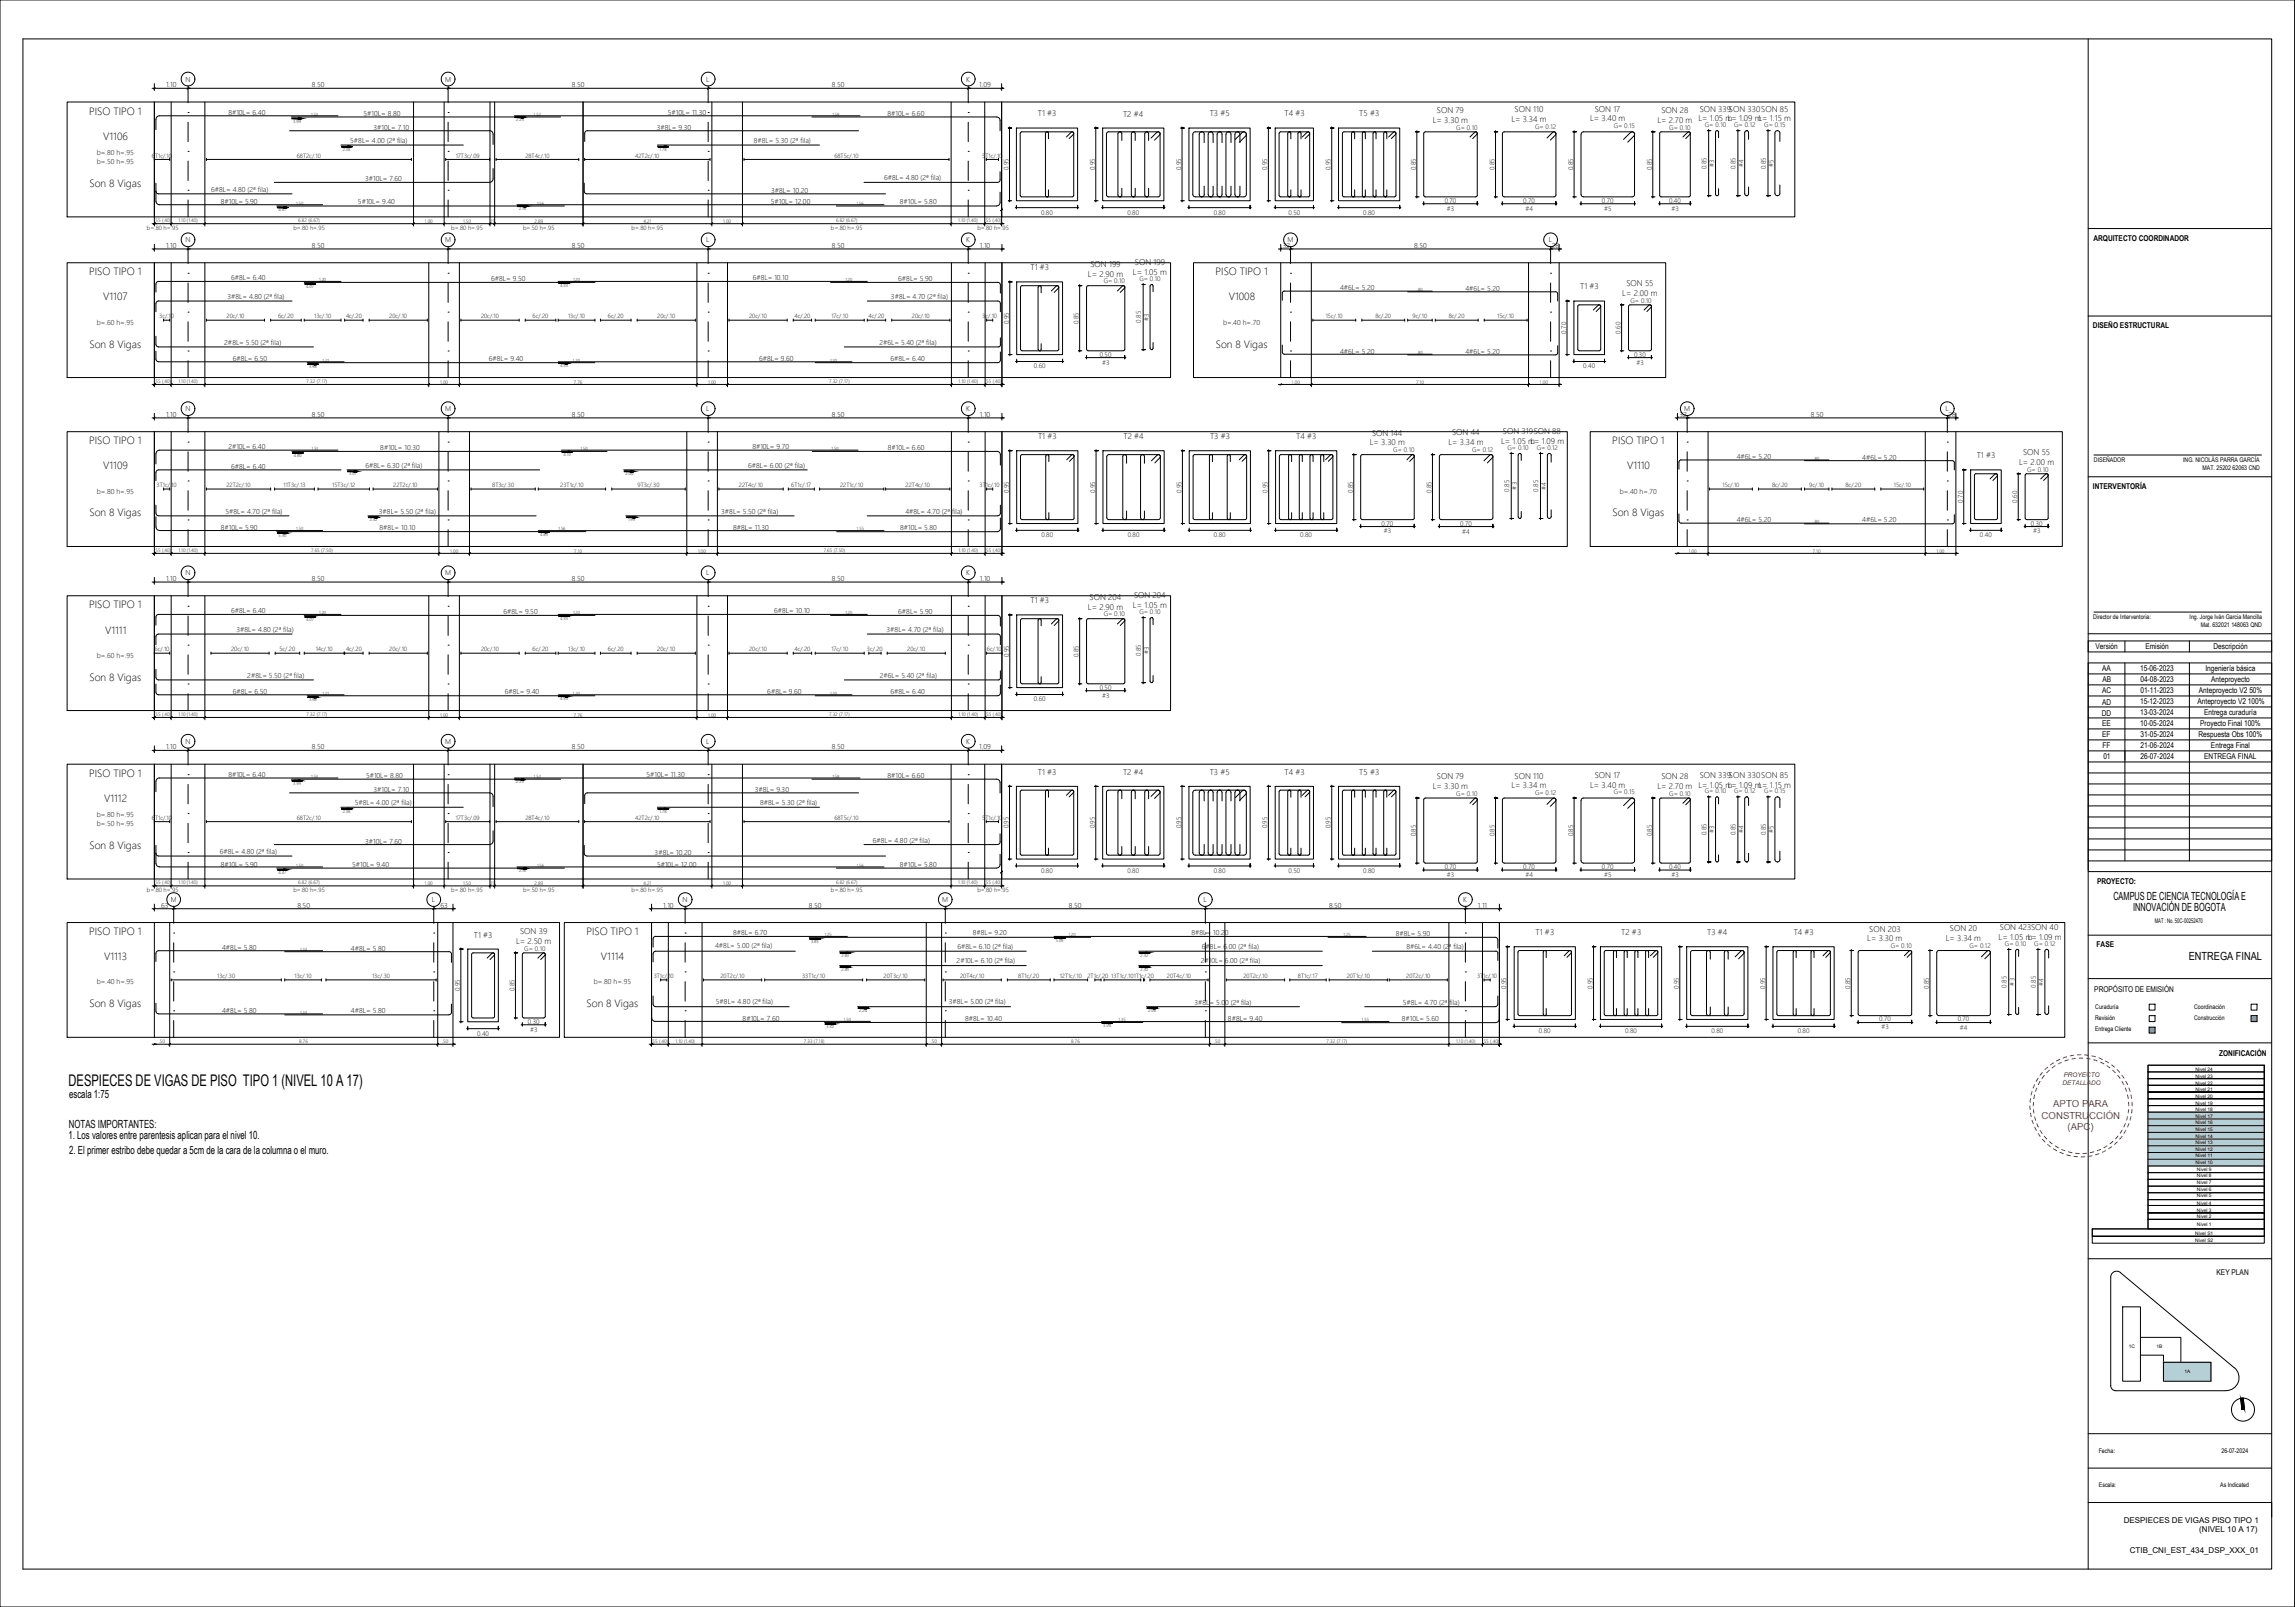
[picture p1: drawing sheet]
<svg xmlns="http://www.w3.org/2000/svg" width="1000mm" height="700mm" viewBox="0 0 1000 700" stroke-linecap="round" stroke-linejoin="round" font-family="sans-serif">
<defs><g id="words">
<text font-size="7" x="29.9" y="473">DESPIECES DE VIGAS DE PISO TIPO 1 (NIVEL 10 A 17)</text>
<g font-size="4.9">
<text x="921" y="392">CAMPUS DE CIENCIA TECNOLOGÍA E</text>
<text x="929.6" y="396.7">INNOVACIÓN DE BOGOTA</text>
<text x="953.9" y="418.2">ENTREGA FINAL</text>
<text x="30.1" y="478.1">escala 1:75</text>
<text x="30" y="491.4">NOTAS IMPORTANTES:</text>
<text x="29.9" y="496.1">1. Los valores entre parentesis aplican para el nivel 10.</text>
<text x="30.2" y="502.5">2. El primer estribo debe quedar a 5cm de la cara de la columna o el muro.</text>
</g>
<g font-size="4.6">
<text x="38.9" y="49.9">PISO TIPO 1</text>
<text x="45" y="60.9">V1106</text>
<text x="39" y="81.4">Son 8 Vigas</text>
<text x="38.9" y="119.9">PISO TIPO 1</text>
<text x="529.7" y="119.9">PISO TIPO 1</text>
<text x="45" y="130.9">V1107</text>
<text x="535.5" y="130.9">V1008</text>
<text x="39" y="151.4">Son 8 Vigas</text>
<text x="529.8" y="151.4">Son 8 Vigas</text>
<text x="38.9" y="193.4">PISO TIPO 1</text>
<text x="702.6" y="193.4">PISO TIPO 1</text>
<text x="45" y="204.4">V1109</text>
<text x="709" y="204.4">V1110</text>
<text x="39" y="224.9">Son 8 Vigas</text>
<text x="702.7" y="224.9">Son 8 Vigas</text>
<text x="38.9" y="264.9">PISO TIPO 1</text>
<text x="45.8" y="276">V1111</text>
<text x="39" y="296.4">Son 8 Vigas</text>
<text x="38.9" y="338.3">PISO TIPO 1</text>
<text x="45.4" y="349.3">V1112</text>
<text x="39" y="369.8">Son 8 Vigas</text>
<text x="38.9" y="407.2">PISO TIPO 1</text>
<text x="255.5" y="407.2">PISO TIPO 1</text>
<text x="45.4" y="418.2">V1113</text>
<text x="261.9" y="418.3">V1114</text>
<text x="39" y="438.7">Son 8 Vigas</text>
<text x="255.6" y="438.7">Son 8 Vigas</text>
</g>
<g font-size="4.2" fill="#f00">
<text x="894.8" y="482.2">APTO PARA</text>
<text x="889.7" y="487.2">CONSTRUCCIÓN</text>
<text x="901" y="492.2">(APC)</text>
</g>
<g font-size="3.6">
<text x="452.2" y="50.7">T1 #3</text>
<text x="489.4" y="50.8">T2 #4</text>
<text x="527.2" y="50.7">T3 #5</text>
<text x="559.8" y="50.7">T4 #3</text>
<text x="592.4" y="50.7">T5 #3</text>
<text x="624.4" y="53.4">L= 3.30 m</text>
<text x="626.2" y="49.2">SON 79</text>
<text x="658.6" y="53.2">L= 3.34 m</text>
<text x="660.1" y="49">SON 110</text>
<text x="692.9" y="52.8">L= 3.40 m</text>
<text x="695" y="48.6">SON 17</text>
<text x="722.2" y="53.4">L= 2.70 m</text>
<text x="724" y="49.2">SON 28</text>
<text x="740.2" y="52.8">L= 1.05 m</text>
<text x="740.7" y="48.6">SON 339SON 330SON 85</text>
<text x="752.9" y="52.8">L= 1.09 mL= 1.15 m</text>
<text x="449.1" y="117.7">T1 #3</text>
<text x="475.2" y="116.2">SON 199</text>
<text x="493.7" y="119.9">L= 1.05 m</text>
<text x="494.6" y="115.6">SON 199</text>
<text x="474.1" y="120.5">L= 2.90 m</text>
<text x="708.8" y="124.5">SON 55</text>
<text x="688.6" y="126.1">T1 #3</text>
<text x="707" y="128.8">L= 2.00 m</text>
<text x="452.4" y="191.3">T1 #3</text>
<text x="489.6" y="191.3">T2 #4</text>
<text x="527.3" y="191.3">T3 #3</text>
<text x="564.9" y="191.3">T4 #3</text>
<text x="597.9" y="189.8">SON 144</text>
<text x="632.8" y="189.5">SON 44</text>
<text x="655" y="189.2">SON 319SON 88</text>
<text x="596.9" y="194">L= 3.30 m</text>
<text x="631.2" y="193.8">L= 3.34 m</text>
<text x="654.2" y="193.4">L= 1.05 m</text>
<text x="666.9" y="193.4">L= 1.09 m</text>
<text x="861.4" y="199.6">T1 #3</text>
<text x="879.9" y="202.4">L= 2.00 m</text>
<text x="881.6" y="198.1">SON 55</text>
<text x="449.1" y="262.8">T1 #3</text>
<text x="474.9" y="261.3">SON 204</text>
<text x="494.2" y="260.6">SON 204</text>
<text x="474.1" y="265.5">L= 2.90 m</text>
<text x="493.7" y="264.9">L= 1.05 m</text>
<text x="452.2" y="337.5">T1 #3</text>
<text x="489.4" y="337.5">T2 #4</text>
<text x="527.2" y="337.5">T3 #5</text>
<text x="559.8" y="337.5">T4 #3</text>
<text x="592.4" y="337.5">T5 #3</text>
<text x="626.2" y="339.4">SON 79</text>
<text x="660.1" y="339.1">SON 110</text>
<text x="695" y="338.8">SON 17</text>
<text x="724" y="339.4">SON 28</text>
<text x="740.7" y="338.7">SON 339SON 330SON 85</text>
<text x="624.4" y="343.6">L= 3.30 m</text>
<text x="658.6" y="343.4">L= 3.34 m</text>
<text x="692.9" y="343">L= 3.40 m</text>
<text x="722.2" y="343.6">L= 2.70 m</text>
<text x="740.2" y="343">L= 1.05 m</text>
<text x="752.9" y="343">L= 1.09 mL= 1.15 m</text>
<text x="226.7" y="406.8">SON 39</text>
<text x="669.2" y="407.3">T1 #3</text>
<text x="706.5" y="407.3">T2 #3</text>
<text x="744" y="407.3">T3 #4</text>
<text x="781.7" y="407.3">T4 #3</text>
<text x="814.6" y="405.8">SON 203</text>
<text x="849.8" y="405.5">SON 20</text>
<text x="871.5" y="405.1">SON 423SON 40</text>
<text x="206.5" y="408.3">T1 #3</text>
<text x="224.9" y="411">L= 2.50 m</text>
<text x="813.7" y="410">L= 3.30 m</text>
<text x="847.9" y="409.8">L= 3.34 m</text>
<text x="871" y="409.4">L= 1.05 m</text>
<text x="883.7" y="409.4">L= 1.09 m</text>
</g>
<g font-size="3.5">
<text x="912.3" y="104.9">ARQUITECTO COORDINADOR</text>
<text x="912.1" y="143">DISEÑO ESTRUCTURAL</text>
<text x="912.1" y="213">INTERVENTORÍA</text>
<text x="913.2" y="282.7">Versión</text>
<text x="934.9" y="282.7">Emisión</text>
<text x="964.6" y="282.7">Descripción</text>
<text x="916.1" y="292.3">AA</text>
<text x="932.6" y="292.3">15-06-2023</text>
<text x="961.1" y="292.3">Ingeniería básica</text>
<text x="916.2" y="297.1">AB</text>
<text x="932.7" y="297.1">04-08-2023</text>
<text x="963.6" y="297.1">Anteproyecto</text>
<text x="916.1" y="301.9">AC</text>
<text x="932.7" y="301.9">01-11-2023</text>
<text x="958.3" y="301.9">Anteproyecto V2 50%</text>
<text x="915.9" y="311.7">DD</text>
<text x="916.1" y="307">AD</text>
<text x="932.6" y="306.5">15-12-2023</text>
<text x="932.6" y="311.5">13-03-2024</text>
<text x="957.6" y="306.6">Anteproyecto V2 100%</text>
<text x="960.5" y="311.5">Entrega curaduría</text>
<text x="916.1" y="316.2">EE</text>
<text x="932.6" y="316.2">10-05-2024</text>
<text x="958.8" y="316.2">Proyecto Final 100%</text>
<text x="916.1" y="321">EF</text>
<text x="932.7" y="321">31-05-2024</text>
<text x="958.1" y="321">Respuesta Obs 100%</text>
<text x="916.2" y="325.8">FF</text>
<text x="932.8" y="325.8">21-06-2024</text>
<text x="963.5" y="325.8">Entrega Final</text>
<text x="916.6" y="330.6">01</text>
<text x="932.8" y="330.6">26-07-2024</text>
<text x="960.6" y="330.6">ENTREGA FINAL</text>
<text x="913.8" y="385.1">PROYECTO:</text>
<text x="913.7" y="412.3">FASE</text>
<text x="912.7" y="432.1">PROPÓSITO DE EMISIÓN</text>
<text x="967.1" y="460.1">ZONIFICACIÓN</text>
<text x="966" y="555.5">KEY PLAN</text>
<text x="925.5" y="663.3">DESPIECES DE VIGAS PISO TIPO 1</text>
<text x="958.4" y="667.4">(NIVEL 10 A 17)</text>
<text x="928.1" y="676.4">CTIB_CNI_EST_434_DSP_XXX_01</text>
</g>
<g font-size="3.1">
<text x="80.8" y="35.5">N</text>
<text x="194" y="35.5">M</text>
<text x="307.8" y="35.5">L</text>
<text x="421" y="35.5">K</text>
<text x="72.3" y="37.9">1.10</text>
<text x="135.8" y="37.9">8.50</text>
<text x="249.2" y="37.9">8.50</text>
<text x="362.5" y="37.9">8.50</text>
<text x="426.7" y="37.9">1.09</text>
<text x="99.5" y="50">8#10L= 6.40</text>
<text x="158.4" y="50.5">5#10L= 8.80</text>
<text x="291" y="50">5#10L= 11.30</text>
<text x="386.8" y="50.5">8#10L= 6.60</text>
<text x="162.8" y="56.5">3#10L= 7.10</text>
<text x="286.2" y="56.5">3#8L= 9.30</text>
<text x="152.7" y="62.3">5#8L= 4.00 (2ª fila)</text>
<text x="328.5" y="62.3">8#8L= 5.30 (2ª fila)</text>
<text x="42.2" y="67.6">b=.80 h=.95</text>
<text x="42.2" y="71.4">b=.50 h=.95</text>
<text x="92" y="83.5">6#8L= 4.80 (2ª fila)</text>
<text x="159.2" y="79">3#10L= 7.60</text>
<text x="385.3" y="78.5">6#8L= 4.80 (2ª fila)</text>
<text x="96.2" y="89">8#10L= 5.90</text>
<text x="156" y="89">5#10L= 9.40</text>
<text x="336" y="89">5#10L= 12.00</text>
<text x="336.1" y="84">3#8L= 10.20</text>
<text x="392.1" y="89">8#10L= 5.80</text>
<text x="72.3" y="108">1.10</text>
<text x="80.8" y="105.6">N</text>
<text x="135.8" y="108">8.50</text>
<text x="194" y="105.6">M</text>
<text x="249.2" y="108">8.50</text>
<text x="307.8" y="105.6">L</text>
<text x="362.5" y="108">8.50</text>
<text x="421" y="105.6">K</text>
<text x="427" y="108">1.10</text>
<text x="558.3" y="108">.32</text>
<text x="561.1" y="105.6">M</text>
<text x="616.3" y="108">8.50</text>
<text x="674.9" y="105.6">L</text>
<text x="675.6" y="108">.28</text>
<text x="100.8" y="122.1">6#8L= 6.40</text>
<text x="214.1" y="122.5">6#8L= 9.50</text>
<text x="328" y="122.1">6#8L= 10.10</text>
<text x="391.5" y="122.5">6#8L= 5.90</text>
<text x="99.1" y="130.2">3#8L= 4.80 (2ª fila)</text>
<text x="388.3" y="130.2">3#8L= 4.70 (2ª fila)</text>
<text x="584" y="126.3">4#6L= 5.20</text>
<text x="638.6" y="126.7">4#6L= 5.20</text>
<text x="42.2" y="141.4">b=.60 h=.95</text>
<text x="533" y="141.4">b=.40 h=.70</text>
<text x="97.7" y="150.2">2#8L= 5.50 (2ª fila)</text>
<text x="383.3" y="150.2">2#6L= 5.40 (2ª fila)</text>
<text x="584" y="154">4#6L= 5.20</text>
<text x="638.6" y="154">4#6L= 5.20</text>
<text x="101.4" y="157.3">6#8L= 6.50</text>
<text x="213" y="157.3">6#8L= 9.40</text>
<text x="330.9" y="157.3">6#8L= 9.60</text>
<text x="388.1" y="157.3">6#8L= 6.40</text>
<text x="80.8" y="179.1">N</text>
<text x="194" y="179.1">M</text>
<text x="307.8" y="179.1">L</text>
<text x="421" y="179.1">K</text>
<text x="734" y="179.1">M</text>
<text x="847.8" y="179.1">L</text>
<text x="72.3" y="181.5">1.10</text>
<text x="135.8" y="181.5">8.50</text>
<text x="249.2" y="181.5">8.50</text>
<text x="362.5" y="181.5">8.50</text>
<text x="427" y="181.5">1.10</text>
<text x="731.2" y="181.5">.32</text>
<text x="789.2" y="181.5">8.50</text>
<text x="848.5" y="181.5">.28</text>
<text x="99.5" y="195.6">2#10L= 6.40</text>
<text x="165.7" y="196.1">8#10L= 10.30</text>
<text x="327.9" y="195.6">8#10L= 9.70</text>
<text x="386.9" y="196.1">8#10L= 6.60</text>
<text x="159.2" y="203.8">6#8L= 6.30 (2ª fila)</text>
<text x="326" y="203.8">6#8L= 6.00 (2ª fila)</text>
<text x="756.9" y="199.9">4#6L= 5.20</text>
<text x="811.5" y="200.2">4#6L= 5.20</text>
<text x="100.8" y="204.2">6#8L= 6.40</text>
<text x="42.2" y="215">b=.80 h=.95</text>
<text x="705.9" y="215">b=.40 h=.70</text>
<text x="98.3" y="223.8">5#8L= 4.70 (2ª fila)</text>
<text x="165.1" y="223.8">3#8L= 5.50 (2ª fila)</text>
<text x="314.3" y="223.8">3#8L= 5.50 (2ª fila)</text>
<text x="394.6" y="223.8">4#8L= 4.70 (2ª fila)</text>
<text x="756.9" y="227.6">4#6L= 5.20</text>
<text x="811.5" y="227.6">4#6L= 5.20</text>
<text x="96.2" y="230.9">8#10L= 5.90</text>
<text x="165.4" y="230.9">8#8L= 10.10</text>
<text x="319.5" y="230.9">8#8L= 11.30</text>
<text x="392.3" y="230.9">8#10L= 5.80</text>
<text x="80.8" y="250.6">N</text>
<text x="194" y="250.6">M</text>
<text x="307.8" y="250.6">L</text>
<text x="421" y="250.6">K</text>
<text x="72.3" y="253">1.10</text>
<text x="135.8" y="253">8.50</text>
<text x="249.2" y="253">8.50</text>
<text x="362.5" y="253">8.50</text>
<text x="427" y="253">1.10</text>
<text x="100.8" y="267.2">6#8L= 6.40</text>
<text x="219.4" y="267.6">6#8L= 9.50</text>
<text x="337.4" y="267.2">6#8L= 10.10</text>
<text x="391.5" y="267.6">6#8L= 5.90</text>
<text x="103.1" y="275.3">3#8L= 4.80 (2ª fila)</text>
<text x="386.4" y="275.3">3#8L= 4.70 (2ª fila)</text>
<text x="42.2" y="286.4">b=.60 h=.95</text>
<text x="107.8" y="295.2">2#8L= 5.50 (2ª fila)</text>
<text x="383.4" y="295.2">2#6L= 5.40 (2ª fila)</text>
<text x="101.4" y="302.4">6#8L= 6.50</text>
<text x="220" y="302.4">6#8L= 9.40</text>
<text x="334.4" y="302.4">6#8L= 9.60</text>
<text x="388.1" y="302.4">6#8L= 6.40</text>
<text x="80.8" y="323.9">N</text>
<text x="194" y="323.9">M</text>
<text x="307.8" y="323.9">L</text>
<text x="421" y="323.9">K</text>
<text x="72.3" y="326.4">1.10</text>
<text x="135.8" y="326.4">8.50</text>
<text x="249.2" y="326.4">8.50</text>
<text x="362.5" y="326.4">8.50</text>
<text x="426.7" y="326.4">1.09</text>
<text x="99.5" y="338.4">8#10L= 6.40</text>
<text x="159.5" y="338.9">5#10L= 8.80</text>
<text x="281.7" y="338.4">5#10L= 11.30</text>
<text x="386.8" y="338.9">8#10L= 6.60</text>
<text x="162.8" y="344.9">3#10L= 7.10</text>
<text x="328.9" y="344.9">3#8L= 9.30</text>
<text x="154.6" y="350.7">5#8L= 4.00 (2ª fila)</text>
<text x="331.3" y="350.7">8#8L= 5.30 (2ª fila)</text>
<text x="42.2" y="356">b=.80 h=.95</text>
<text x="42.2" y="359.8">b=.50 h=.95</text>
<text x="95.8" y="372">6#8L= 4.80 (2ª fila)</text>
<text x="159.2" y="367.4">3#10L= 7.60</text>
<text x="380.4" y="367">6#8L= 4.80 (2ª fila)</text>
<text x="96.2" y="377.4">8#10L= 5.90</text>
<text x="153.5" y="377.4">5#10L= 9.40</text>
<text x="285.3" y="372.4">3#8L= 10.20</text>
<text x="286.3" y="377.4">5#10L= 12.00</text>
<text x="392.1" y="377.4">8#10L= 5.80</text>
<text x="69.5" y="395.3">.63</text>
<text x="74.4" y="392.9">M</text>
<text x="129.6" y="395.3">8.50</text>
<text x="188.2" y="392.9">L</text>
<text x="191.3" y="395.3">.63</text>
<text x="289" y="395.3">1.10</text>
<text x="297.5" y="392.9">N</text>
<text x="352.5" y="395.3">8.50</text>
<text x="410.6" y="392.9">M</text>
<text x="465.8" y="395.3">8.50</text>
<text x="524.5" y="392.9">L</text>
<text x="579.2" y="395.3">8.50</text>
<text x="637.7" y="392.9">K</text>
<text x="644.1" y="395.3">1.11</text>
<text x="319.4" y="407.4">8#8L= 6.70</text>
<text x="423.9" y="407">8#8L= 9.20</text>
<text x="519.3" y="407.4">8#8L= 10.20</text>
<text x="608.2" y="407.8">8#8L= 5.90</text>
<text x="96.8" y="413.7">4#8L= 5.80</text>
<text x="311.7" y="413.1">4#8L= 5.00 (2ª fila)</text>
<text x="417.2" y="413.3">6#8L= 6.10 (2ª fila)</text>
<text x="523.8" y="413.4">6#8L= 6.00 (2ª fila)</text>
<text x="612.9" y="413.4">8#6L= 4.40 (2ª fila)</text>
<text x="153" y="414.1">4#8L= 5.80</text>
<text x="416.9" y="419.5">2#10L= 6.10 (2ª fila)</text>
<text x="523.3" y="419.6">2#10L= 6.00 (2ª fila)</text>
<text x="42.2" y="428.8">b=.40 h=.95</text>
<text x="258.8" y="428.8">b=.80 h=.95</text>
<text x="312" y="437.2">5#8L= 4.80 (2ª fila)</text>
<text x="413.4" y="437.1">3#8L= 5.00 (2ª fila)</text>
<text x="520.5" y="437.6">3#8L= 5.00 (2ª fila)</text>
<text x="611.3" y="437.6">5#8L= 4.70 (2ª fila)</text>
<text x="96.8" y="441.3">4#8L= 5.80</text>
<text x="153" y="441.3">4#8L= 5.80</text>
<text x="323.6" y="444.7">8#10L= 7.60</text>
<text x="420.6" y="444.7">8#8L= 10.40</text>
<text x="535.1" y="444.7">8#8L= 9.40</text>
<text x="611" y="444.7">8#10L= 5.60</text>
</g>
<g font-size="2.9">
<text x="634.6" y="56.4">G= 0.10</text>
<text x="669" y="56.2">G= 0.12</text>
<text x="703.2" y="55.9">G= 0.15</text>
<text x="727.5" y="56.4">G= 0.10</text>
<text x="742.9" y="55.4">G= 0.10</text>
<text x="755.7" y="55.4">G= 0.12</text>
<text x="768.9" y="55.4">G= 0.15</text>
<text x="439.5" y="74.1" transform="rotate(-90 439.5 74.1)">0.95</text>
<text x="477.1" y="74.1" transform="rotate(-90 477.1 74.1)">0.95</text>
<text x="514.7" y="74.1" transform="rotate(-90 514.7 74.1)">0.95</text>
<text x="552.3" y="74.1" transform="rotate(-90 552.3 74.1)">0.95</text>
<text x="579.9" y="74.1" transform="rotate(-90 579.9 74.1)">0.95</text>
<text x="617" y="74.1" transform="rotate(-90 617 74.1)">0.85</text>
<text x="651.3" y="74.1" transform="rotate(-90 651.3 74.1)">0.85</text>
<text x="685.5" y="74.1" transform="rotate(-90 685.5 74.1)">0.85</text>
<text x="719.8" y="74.1" transform="rotate(-90 719.8 74.1)">0.85</text>
<text x="743.6" y="73.6" transform="rotate(-90 743.6 73.6)">0.85</text>
<text x="747.1" y="72.6" transform="rotate(-90 747.1 72.6)">#3</text>
<text x="756.4" y="73.6" transform="rotate(-90 756.4 73.6)">0.85</text>
<text x="759.8" y="72.7" transform="rotate(-90 759.8 72.7)">#4</text>
<text x="769.5" y="73.6" transform="rotate(-90 769.5 73.6)">0.85</text>
<text x="772.9" y="72.6" transform="rotate(-90 772.9 72.6)">#5</text>
<text x="629.6" y="88.3">0.70</text>
<text x="663.8" y="88.3">0.70</text>
<text x="698.1" y="88.3">0.70</text>
<text x="727.3" y="88.3">0.40</text>
<text x="453.7" y="93.4">0.80</text>
<text x="491.3" y="93.4">0.80</text>
<text x="528.9" y="93.4">0.80</text>
<text x="561.5" y="93.4">0.50</text>
<text x="594.1" y="93.4">0.80</text>
<text x="630.6" y="91.8">#3</text>
<text x="664.7" y="91.8">#4</text>
<text x="699.1" y="91.8">#5</text>
<text x="728.4" y="91.8">#3</text>
<text x="481" y="123.5">G= 0.10</text>
<text x="496.5" y="122.4">G= 0.10</text>
<text x="710.5" y="131.8">G= 0.10</text>
<text x="439.6" y="141.1" transform="rotate(-90 439.6 141.1)">0.95</text>
<text x="470" y="141.1" transform="rotate(-90 470 141.1)">0.85</text>
<text x="497.2" y="140.6" transform="rotate(-90 497.2 140.6)">0.85</text>
<text x="500.6" y="139.6" transform="rotate(-90 500.6 139.6)">#3</text>
<text x="682.5" y="145.3" transform="rotate(-90 682.5 145.3)">0.70</text>
<text x="706.2" y="145.3" transform="rotate(-90 706.2 145.3)">0.60</text>
<text x="479.3" y="155.3">0.50</text>
<text x="712.1" y="155.3">0.30</text>
<text x="450.5" y="160.5">0.60</text>
<text x="480.3" y="158.8">#3</text>
<text x="690" y="160.5">0.40</text>
<text x="713.1" y="158.8">#3</text>
<text x="607.1" y="197">G= 0.10</text>
<text x="641.5" y="196.8">G= 0.12</text>
<text x="656.9" y="196">G= 0.10</text>
<text x="669.7" y="196">G= 0.12</text>
<text x="883.4" y="205.4">G= 0.10</text>
<text x="439.6" y="214.7" transform="rotate(-90 439.6 214.7)">0.95</text>
<text x="477.2" y="214.7" transform="rotate(-90 477.2 214.7)">0.95</text>
<text x="514.8" y="214.7" transform="rotate(-90 514.8 214.7)">0.95</text>
<text x="552.4" y="214.7" transform="rotate(-90 552.4 214.7)">0.95</text>
<text x="589.5" y="214.7" transform="rotate(-90 589.5 214.7)">0.85</text>
<text x="623.8" y="214.7" transform="rotate(-90 623.8 214.7)">0.85</text>
<text x="657.6" y="214.2" transform="rotate(-90 657.6 214.2)">0.85</text>
<text x="661" y="213.2" transform="rotate(-90 661 213.2)">#3</text>
<text x="670.3" y="214.2" transform="rotate(-90 670.3 214.2)">0.85</text>
<text x="673.7" y="213.3" transform="rotate(-90 673.7 213.3)">#4</text>
<text x="855.3" y="218.9" transform="rotate(-90 855.3 218.9)">0.70</text>
<text x="879.1" y="218.9" transform="rotate(-90 879.1 218.9)">0.60</text>
<text x="453.8" y="234">0.80</text>
<text x="491.4" y="234">0.80</text>
<text x="529" y="234">0.80</text>
<text x="566.6" y="234">0.80</text>
<text x="602.1" y="228.9">0.70</text>
<text x="603.1" y="232.3">#3</text>
<text x="636.4" y="228.9">0.70</text>
<text x="637.2" y="232.4">#4</text>
<text x="862.8" y="234">0.40</text>
<text x="885" y="228.9">0.30</text>
<text x="886" y="232.3">#3</text>
<text x="481" y="268.5">G= 0.10</text>
<text x="496.5" y="267.4">G= 0.10</text>
<text x="439.6" y="286.2" transform="rotate(-90 439.6 286.2)">0.95</text>
<text x="470" y="286.2" transform="rotate(-90 470 286.2)">0.85</text>
<text x="497.2" y="285.7" transform="rotate(-90 497.2 285.7)">0.85</text>
<text x="500.6" y="284.7" transform="rotate(-90 500.6 284.7)">#3</text>
<text x="450.5" y="305.5">0.60</text>
<text x="479.3" y="300.4">0.50</text>
<text x="480.3" y="303.8">#3</text>
<text x="634.6" y="346.6">G= 0.10</text>
<text x="669" y="346.4">G= 0.12</text>
<text x="703.2" y="346">G= 0.15</text>
<text x="727.5" y="346.6">G= 0.10</text>
<text x="742.9" y="345.5">G= 0.10</text>
<text x="755.7" y="345.5">G= 0.12</text>
<text x="768.9" y="345.5">G= 0.15</text>
<text x="439.5" y="360.8" transform="rotate(-90 439.5 360.8)">0.95</text>
<text x="477.1" y="360.8" transform="rotate(-90 477.1 360.8)">0.95</text>
<text x="514.7" y="360.8" transform="rotate(-90 514.7 360.8)">0.95</text>
<text x="552.3" y="360.8" transform="rotate(-90 552.3 360.8)">0.95</text>
<text x="579.9" y="360.8" transform="rotate(-90 579.9 360.8)">0.95</text>
<text x="617" y="364.3" transform="rotate(-90 617 364.3)">0.85</text>
<text x="651.3" y="364.3" transform="rotate(-90 651.3 364.3)">0.85</text>
<text x="685.5" y="364.3" transform="rotate(-90 685.5 364.3)">0.85</text>
<text x="719.8" y="364.3" transform="rotate(-90 719.8 364.3)">0.85</text>
<text x="743.6" y="363.8" transform="rotate(-90 743.6 363.8)">0.85</text>
<text x="747.1" y="362.8" transform="rotate(-90 747.1 362.8)">#3</text>
<text x="756.4" y="363.8" transform="rotate(-90 756.4 363.8)">0.85</text>
<text x="759.8" y="362.9" transform="rotate(-90 759.8 362.9)">#4</text>
<text x="769.5" y="363.8" transform="rotate(-90 769.5 363.8)">0.85</text>
<text x="772.9" y="362.8" transform="rotate(-90 772.9 362.8)">#5</text>
<text x="453.7" y="380.2">0.80</text>
<text x="491.3" y="380.2">0.80</text>
<text x="528.9" y="380.2">0.80</text>
<text x="561.5" y="380.2">0.50</text>
<text x="594.1" y="380.2">0.80</text>
<text x="629.6" y="378.5">0.70</text>
<text x="630.6" y="381.9">#3</text>
<text x="663.8" y="378.5">0.70</text>
<text x="664.7" y="381.9">#4</text>
<text x="698.1" y="378.5">0.70</text>
<text x="699.1" y="381.9">#5</text>
<text x="727.3" y="378.5">0.40</text>
<text x="728.4" y="381.9">#3</text>
<text x="823.9" y="413">G= 0.10</text>
<text x="858.3" y="412.8">G= 0.12</text>
<text x="873.7" y="412">G= 0.10</text>
<text x="886.5" y="412">G= 0.12</text>
<text x="228.5" y="414">G= 0.10</text>
<text x="200.4" y="431.7" transform="rotate(-90 200.4 431.7)">0.95</text>
<text x="224.2" y="431.7" transform="rotate(-90 224.2 431.7)">0.85</text>
<text x="656.4" y="430.7" transform="rotate(-90 656.4 430.7)">0.95</text>
<text x="694" y="430.7" transform="rotate(-90 694 430.7)">0.95</text>
<text x="731.6" y="430.7" transform="rotate(-90 731.6 430.7)">0.95</text>
<text x="769.2" y="430.7" transform="rotate(-90 769.2 430.7)">0.95</text>
<text x="806.3" y="430.7" transform="rotate(-90 806.3 430.7)">0.85</text>
<text x="840.6" y="430.7" transform="rotate(-90 840.6 430.7)">0.85</text>
<text x="874.4" y="430.2" transform="rotate(-90 874.4 430.2)">0.85</text>
<text x="877.8" y="429.2" transform="rotate(-90 877.8 429.2)">#3</text>
<text x="887.1" y="430.2" transform="rotate(-90 887.1 430.2)">0.85</text>
<text x="890.5" y="429.3" transform="rotate(-90 890.5 429.3)">#4</text>
<text x="230" y="445.9">0.30</text>
<text x="231.1" y="449.4">#3</text>
<text x="818.9" y="444.9">0.70</text>
<text x="819.9" y="448.4">#3</text>
<text x="853.1" y="444.9">0.70</text>
<text x="854" y="448.4">#4</text>
<text x="207.9" y="451">0.40</text>
<text x="670.6" y="450">0.80</text>
<text x="708.2" y="450">0.80</text>
<text x="745.8" y="450">0.80</text>
<text x="783.4" y="450">0.80</text>
</g>
<g font-size="2.8">
<text x="912.5" y="201">DISEÑADOR</text>
<text x="951.4" y="201.3">ING. NICOLÁS PARRA GARCÍA</text>
<text x="959.8" y="204.5">MAT. 25202 62063 CND</text>
<text x="912.1" y="269.4">Director de Interventoria:</text>
<text x="954.2" y="269.6">Ing. Jorge Iván Garcia Mancilla</text>
<text x="959" y="272.9">Mat. 632021 148063 QND</text>
<text x="939" y="402.1">MAT : No. 50C-00252470</text>
<text x="913.1" y="439.3">Curaduría</text>
<text x="956.1" y="439.3">Coordinación</text>
<text x="913" y="444.3">Revisión</text>
<text x="913" y="449.2">Entrega Cliente</text>
<text x="956.1" y="444.3">Construcción</text>
<text x="914.6" y="632.8">Fecha:</text>
<text x="968.1" y="632.8">26-07-2024</text>
<text x="914.7" y="647.5">Escala:</text>
<text x="967.5" y="647.7">As Indicated</text>
</g>
<g font-size="2.8" fill="#f00">
<text x="898.9" y="472.5">DETALLADO</text>
<text x="899.3" y="469.2">PROYECTO</text>
</g>
<g font-size="2.7">
<text x="66.2" y="68.6">6T1c/.10</text>
<text x="129.3" y="68.6">68T2c/.10</text>
<text x="198.6" y="68.6">17T3c/.09</text>
<text x="228.9" y="68.6">28T4c/.10</text>
<text x="276.8" y="68.6">42T2c/.10</text>
<text x="363.6" y="68.6">68T5c/.10</text>
<text x="428.1" y="68.6">5T1c/.10</text>
<text x="64.1" y="100.2">b=.80 h=.95</text>
<text x="127.8" y="100.2">b=.80 h=.95</text>
<text x="196.7" y="100.2">b=.80 h=.95</text>
<text x="227.9" y="100.2">b=.50 h=.95</text>
<text x="275.3" y="100.2">b=.80 h=.95</text>
<text x="362.1" y="100.2">b=.80 h=.95</text>
<text x="425.9" y="100.2">b=.80 h=.95</text>
<text x="69.4" y="138.6">3c/.10</text>
<text x="98.7" y="138.6">20c/.10</text>
<text x="121.2" y="138.6">6c/.20</text>
<text x="136.9" y="138.6">13c/.10</text>
<text x="150.8" y="138.6">4c/.20</text>
<text x="169.6" y="138.6">20c/.10</text>
<text x="209.6" y="138.6">20c/.10</text>
<text x="232.1" y="138.6">6c/.20</text>
<text x="247.6" y="138.6">13c/.10</text>
<text x="264.9" y="138.6">6c/.20</text>
<text x="286.4" y="138.6">20c/.10</text>
<text x="326.4" y="138.6">20c/.10</text>
<text x="346.2" y="138.6">4c/.20</text>
<text x="362.3" y="138.6">17c/.10</text>
<text x="378.5" y="138.6">4c/.20</text>
<text x="397.4" y="138.6">20c/.10</text>
<text x="428.1" y="138.6">3c/.10</text>
<text x="577.8" y="138.6">15c/.10</text>
<text x="599.4" y="138.6">8c/.20</text>
<text x="615.6" y="138.6">9c/.10</text>
<text x="631.4" y="138.6">8c/.20</text>
<text x="652.4" y="138.6">15c/.10</text>
<text x="68.2" y="212.2">3T1c/.10</text>
<text x="98.7" y="212.2">22T2c/.10</text>
<text x="123.6" y="212.2">11T3c/.13</text>
<text x="144.8" y="212.2">15T3c/.12</text>
<text x="171.4" y="212.2">22T2c/.10</text>
<text x="214.5" y="212.2">8T3c/.30</text>
<text x="244.2" y="212.2">23T1c/.10</text>
<text x="277.8" y="212.2">9T3c/.30</text>
<text x="322" y="212.2">22T4c/.10</text>
<text x="344.8" y="212.2">6T1c/.17</text>
<text x="366.1" y="212.2">22T1c/.10</text>
<text x="394.7" y="212.2">22T4c/.10</text>
<text x="426.9" y="212.2">3T1c/.10</text>
<text x="750.7" y="212.2">15c/.10</text>
<text x="772.2" y="212.2">8c/.20</text>
<text x="788.5" y="212.2">9c/.10</text>
<text x="804.2" y="212.2">8c/.20</text>
<text x="825.3" y="212.2">15c/.10</text>
<text x="67.4" y="283.7">6c/.10</text>
<text x="100.7" y="283.7">20c/.10</text>
<text x="121.8" y="283.7">5c/.20</text>
<text x="137.6" y="283.7">14c/.10</text>
<text x="150.8" y="283.7">4c/.20</text>
<text x="169.6" y="283.7">20c/.10</text>
<text x="209.6" y="283.7">20c/.10</text>
<text x="232.1" y="283.7">6c/.20</text>
<text x="247.6" y="283.7">13c/.10</text>
<text x="264.9" y="283.7">6c/.20</text>
<text x="286.4" y="283.7">20c/.10</text>
<text x="326.4" y="283.7">20c/.10</text>
<text x="346.2" y="283.7">4c/.20</text>
<text x="362.3" y="283.7">17c/.10</text>
<text x="377.8" y="283.7">3c/.20</text>
<text x="395.4" y="283.7">20c/.10</text>
<text x="430.1" y="283.7">6c/.10</text>
<text x="66.2" y="357">6T1c/.10</text>
<text x="129.3" y="357">68T2c/.10</text>
<text x="198.6" y="357">17T3c/.09</text>
<text x="228.9" y="357">28T4c/.10</text>
<text x="276.8" y="357">42T2c/.10</text>
<text x="363.6" y="357">68T5c/.10</text>
<text x="428.1" y="357">5T1c/.10</text>
<text x="64.1" y="388.6">b=.80 h=.95</text>
<text x="127.8" y="388.6">b=.80 h=.95</text>
<text x="196.7" y="388.6">b=.80 h=.95</text>
<text x="227.9" y="388.6">b=.50 h=.95</text>
<text x="275.3" y="388.6">b=.80 h=.95</text>
<text x="362.1" y="388.6">b=.80 h=.95</text>
<text x="425.9" y="388.6">b=.80 h=.95</text>
<text x="94.7" y="426">13c/.30</text>
<text x="128.4" y="426">13c/.10</text>
<text x="162.2" y="426">13c/.30</text>
<text x="284.9" y="426">3T1c/.10</text>
<text x="314" y="426">20T2c/.10</text>
<text x="349.5" y="426">33T1c/.10</text>
<text x="385.1" y="426">20T3c/.10</text>
<text x="418.4" y="426">20T4c/.10</text>
<text x="443.7" y="426">8T1c/.20</text>
<text x="461.8" y="426">12T1c/.10</text>
<text x="473.9" y="426">2T1c/.20</text>
<text x="484.3" y="426">13T1c/.101T1c/.20</text>
<text x="508.5" y="426">20T4c/.10</text>
<text x="541.9" y="426">20T2c/.10</text>
<text x="565.6" y="426">8T1c/.17</text>
<text x="586.9" y="426">20T1c/.10</text>
<text x="612.8" y="426">20T2c/.10</text>
<text x="643.7" y="426">3T1c/.10</text>
</g>
<g font-size="2.2">
<text x="67.3" y="96.8">.55 (.40)</text>
<text x="77.7" y="96.8">1.10 (1.40)</text>
<text x="130" y="96.8">6.82 (6.67)</text>
<text x="185.1" y="97.1">1.00</text>
<text x="201.8" y="97.1">1.50</text>
<text x="213.4" y="97.1">.15</text>
<text x="232.9" y="97.1">2.89</text>
<text x="280.5" y="97.1">4.21</text>
<text x="315.1" y="97.1">1.00</text>
<text x="364.3" y="96.8">6.82 (6.67)</text>
<text x="417.6" y="96.8">1.10 (1.40)</text>
<text x="429.2" y="96.8">.55 (.40)</text>
<text x="67.3" y="166.8">.55 (.40)</text>
<text x="77.7" y="166.8">1.10 (1.40)</text>
<text x="133.6" y="166.8">7.32 (7.17)</text>
<text x="191.8" y="167.1">1.00</text>
<text x="250.1" y="167.1">7.76</text>
<text x="308.6" y="167.1">1.00</text>
<text x="361.3" y="166.8">7.32 (7.17)</text>
<text x="417.7" y="166.8">1.10 (1.40)</text>
<text x="429.3" y="166.8">.55 (.40)</text>
<text x="563" y="167.1">1.00</text>
<text x="617.1" y="167.1">7.10</text>
<text x="671.1" y="167.1">1.00</text>
<text x="67.3" y="240.3">.55 (.40)</text>
<text x="77.7" y="240.3">1.10 (1.40)</text>
<text x="135.6" y="240.3">7.65 (7.50)</text>
<text x="196.2" y="240.7">1.00</text>
<text x="250.2" y="240.7">7.10</text>
<text x="304.2" y="240.7">1.00</text>
<text x="358.9" y="240.3">7.65 (7.50)</text>
<text x="417.7" y="240.3">1.10 (1.40)</text>
<text x="429.3" y="240.3">.55 (.40)</text>
<text x="735.9" y="240.7">1.00</text>
<text x="789.9" y="240.7">7.10</text>
<text x="843.9" y="240.7">1.00</text>
<text x="67.3" y="311.8">.55 (.40)</text>
<text x="77.7" y="311.8">1.10 (1.40)</text>
<text x="133.6" y="311.8">7.32 (7.17)</text>
<text x="361.3" y="311.8">7.32 (7.17)</text>
<text x="417.7" y="311.8">1.10 (1.40)</text>
<text x="429.3" y="311.8">.55 (.40)</text>
<text x="191.8" y="312.1">1.00</text>
<text x="250.1" y="312.1">7.76</text>
<text x="308.6" y="312.1">1.00</text>
<text x="67.3" y="385.2">.55 (.40)</text>
<text x="77.7" y="385.2">1.10 (1.40)</text>
<text x="130" y="385.2">6.82 (6.67)</text>
<text x="185.1" y="385.5">1.00</text>
<text x="201.8" y="385.5">1.50</text>
<text x="213.4" y="385.5">.15</text>
<text x="232.9" y="385.5">2.89</text>
<text x="280.5" y="385.5">4.21</text>
<text x="315.1" y="385.5">1.00</text>
<text x="364.3" y="385.2">6.82 (6.67)</text>
<text x="417.6" y="385.2">1.10 (1.40)</text>
<text x="429.2" y="385.2">.55 (.40)</text>
<text x="69.2" y="454.5">.50</text>
<text x="130.4" y="454.5">8.76</text>
<text x="192.7" y="454.5">.50</text>
<text x="283.9" y="454.1">.55 (.40)</text>
<text x="294.4" y="454.1">1.10 (1.40)</text>
<text x="350.3" y="454.1">7.33 (7.18)</text>
<text x="405.6" y="454.5">.50</text>
<text x="466.8" y="454.5">8.76</text>
<text x="529.1" y="454.5">.50</text>
<text x="578.1" y="454.1">7.32 (7.17)</text>
<text x="634.5" y="454.1">1.10 (1.40)</text>
<text x="646.1" y="454.1">.55 (.40)</text>
</g>
<g font-size="2.1">
<text x="956.8" y="466.3">Nivel 24</text>
<text x="956.8" y="472.4">Nivel 22</text>
<text x="956.8" y="469.3">Nivel 23</text>
<text x="956.8" y="478.1">Nivel 20</text>
<text x="956.8" y="475.2">Nivel 21</text>
<text x="956.8" y="483.9">Nivel 18</text>
<text x="956.8" y="481.1">Nivel 19</text>
<text x="956.8" y="489.6">Nivel 16</text>
<text x="956.8" y="487">Nivel 17</text>
<text x="956.8" y="495.4">Nivel 14</text>
<text x="956.8" y="492.4">Nivel 15</text>
<text x="956.8" y="501.4">Nivel 12</text>
<text x="956.8" y="498.4">Nivel 13</text>
<text x="956.8" y="507">Nivel 10</text>
<text x="956.8" y="504">Nivel 11</text>
<text x="957.4" y="515.7">Nivel 7</text>
<text x="957.4" y="512.8">Nivel 8</text>
<text x="957.4" y="510.2">Nivel 9</text>
<text x="957.4" y="521.4">Nivel 5</text>
<text x="957.4" y="518.9">Nivel 6</text>
<text x="957.4" y="527.7">Nivel 3</text>
<text x="957.4" y="524.7">Nivel 4</text>
<text x="957.4" y="530.7">Nivel 2</text>
<text x="956.7" y="537.9">Nivel S1</text>
<text x="957.4" y="534.1">Nivel 1</text>
<text x="956.7" y="540.7">Nivel S2</text>
<text x="927.7" y="587.1">1C</text>
<text x="939.8" y="587.1">1B</text>
<text x="952" y="598.1">1A</text>
</g>
<g font-size="1.9">
<text x="127.8" y="53.4">3.99</text>
<text x="135.6" y="50.3">1.53</text>
<text x="225" y="52.8">2.25</text>
<text x="232.7" y="50.3">1.52</text>
<text x="362.8" y="50.3">1.58</text>
<text x="149.4" y="65.6">2.38</text>
<text x="287.4" y="65.6">1.78</text>
<text x="129.1" y="89.1">1.50</text>
<text x="234.1" y="89.1">1.56</text>
<text x="373.3" y="89.1">1.56</text>
<text x="121.4" y="92.1">4.47</text>
<text x="226.2" y="91.6">2.16</text>
<text x="133.4" y="125.4">4.07</text>
<text x="139.1" y="122.4">1.20</text>
<text x="244.1" y="125">4.53</text>
<text x="249.7" y="122.4">1.20</text>
<text x="368.4" y="122.4">1.20</text>
<text x="617.6" y="126.6">.80</text>
<text x="617.6" y="154.1">.80</text>
<text x="134.7" y="160.4">3.98</text>
<text x="140.5" y="157.5">1.21</text>
<text x="244.1" y="159.9">4.53</text>
<text x="249.7" y="157.5">1.20</text>
<text x="361.7" y="157.5">1.20</text>
<text x="135.9" y="196">1.51</text>
<text x="253" y="196">1.50</text>
<text x="362.4" y="196">1.50</text>
<text x="128" y="199">4.80</text>
<text x="245.5" y="198.5">4.10</text>
<text x="790.4" y="200.2">.80</text>
<text x="152.2" y="207.1">3.01</text>
<text x="272.6" y="207.1">2.06</text>
<text x="161.1" y="227">2.32</text>
<text x="273.7" y="227.1">1.99</text>
<text x="790.4" y="227.7">.80</text>
<text x="121.4" y="233.9">5.30</text>
<text x="129.1" y="231">1.50</text>
<text x="235.4" y="233.5">4.85</text>
<text x="243.4" y="231">1.56</text>
<text x="373.4" y="231">1.55</text>
<text x="139.1" y="267.5">1.20</text>
<text x="249.7" y="267.5">1.20</text>
<text x="368.4" y="267.5">1.20</text>
<text x="133.4" y="270.4">4.07</text>
<text x="244.1" y="270">4.53</text>
<text x="134.7" y="305.4">3.98</text>
<text x="140.5" y="302.5">1.21</text>
<text x="244.1" y="305">4.53</text>
<text x="249.7" y="302.5">1.20</text>
<text x="361.7" y="302.5">1.20</text>
<text x="127.8" y="341.7">3.99</text>
<text x="135.6" y="338.8">1.53</text>
<text x="225" y="341.2">2.25</text>
<text x="232.7" y="338.8">1.52</text>
<text x="362.8" y="338.8">1.58</text>
<text x="149.4" y="354">2.38</text>
<text x="287.4" y="354">1.78</text>
<text x="129.1" y="377.5">1.50</text>
<text x="234.1" y="377.5">1.56</text>
<text x="373.3" y="377.5">1.56</text>
<text x="121.4" y="380.5">4.47</text>
<text x="226.2" y="380">2.16</text>
<text x="359.4" y="407.7">1.25</text>
<text x="465.8" y="407.7">1.20</text>
<text x="585.5" y="407.7">1.25</text>
<text x="130.8" y="414">1.24</text>
<text x="353.4" y="410.6">3.83</text>
<text x="460.1" y="410.2">5.09</text>
<text x="366.7" y="416.7">2.83</text>
<text x="497" y="416.7">2.32</text>
<text x="366.7" y="422.9">2.83</text>
<text x="497" y="422.9">2.32</text>
<text x="130.8" y="441.5">1.24</text>
<text x="374.5" y="440.9">2.24</text>
<text x="500.4" y="440.9">2.06</text>
<text x="360.1" y="447.7">3.32</text>
<text x="367.8" y="444.8">1.50</text>
<text x="480.7" y="447.3">3.54</text>
<text x="487.5" y="444.8">1.35</text>
<text x="593.5" y="444.8">1.55</text>
</g>
</g></defs>
<!-- layer: SECC -->
<g fill="none" stroke="#000" stroke-width=".44">
<path d="M29.3 44.4h752.9v50.1h-752.9zM67.3 44.4v50.1M74.6 44.4v50.1M89.3 44.4v50.1M180.2 44.4v50.1M193.5 44.4v50.1M213.5 44.4v50.1M215.6 44.4v50.1M254.1 44.4v50.1M310.2 44.4v50.1M323.6 44.4v50.1M414.5 44.4v50.1"/>
<path d="M429.1 44.4v50.1M436.5 44.4v50.1M442.9 55.8h26.7v31.6h-26.7zM480.5 55.8h26.7v31.6h-26.7zM518.1 55.8h26.7v31.6h-26.7zM555.7 55.8h16.7v31.6h-16.7zM583.3 55.8h26.7v31.6h-26.7zM29.3 114.4h480.8v50h-480.8zM67.3 114.4v50M74.6 114.4v50M89.3 114.4v50M186.9 114.4v50"/>
<path d="M200.2 114.4v50M303.7 114.4v50M317 114.4v50M414.6 114.4v50M429.3 114.4v50M436.6 114.4v50M520.1 114.4h205.8v50h-205.8zM558.1 114.4v50M571.5 114.4v50M666.1 114.4v50M679.4 114.4v50M443.1 122.8h19.9v31.6h-19.9z"/>
<path d="M685.9 131.1h13.3v23.3h-13.3zM29.3 188h653.7v50h-653.7zM67.3 188v50M74.6 188v50M89.3 188v50M191.3 188v50M204.6 188v50M299.3 188v50M312.6 188v50M414.6 188v50M429.3 188v50M436.6 188v50"/>
<path d="M443.1 196.3h26.6v31.7h-26.6zM480.7 196.3h26.6v31.7h-26.6zM518.2 196.3h26.7v31.7h-26.7zM555.9 196.3h26.6v31.7h-26.6zM693 188h205.7v50h-205.7zM731 188v50M744.3 188v50M839 188v50M852.3 188v50M858.8 204.7h13.3v23.3h-13.3zM29.3 259.5h480.8v50h-480.8zM67.3 259.5v50"/>
<path d="M74.6 259.5v50M89.3 259.5v50M186.9 259.5v50M200.2 259.5v50M303.7 259.5v50M317 259.5v50M414.6 259.5v50M429.3 259.5v50M436.6 259.5v50M443.1 267.8h19.9v31.7h-19.9zM29.3 332.8h752.9v50h-752.9zM67.3 332.8v50"/>
<path d="M74.6 332.8v50M89.3 332.8v50M180.2 332.8v50M193.5 332.8v50M213.5 332.8v50M215.6 332.8v50M254.1 332.8v50M310.2 332.8v50M323.6 332.8v50M414.5 332.8v50M429.1 332.8v50M436.5 332.8v50"/>
<path d="M442.9 342.5h26.7v31.7h-26.7zM480.5 342.5h26.7v31.7h-26.7zM518.1 342.5h26.7v31.7h-26.7zM555.7 342.5h16.7v31.7h-16.7zM583.3 342.5h26.7v31.7h-26.7zM29.3 401.8h214.5v50h-214.5zM67.3 401.8v50M74 401.8v50M190.8 401.8v50M197.4 401.8v50M203.8 413.4h13.4v31.6h-13.4zM245.9 401.8h653.9v50h-653.9z"/>
<path d="M283.9 401.8v50M291.3 401.8v50M305.9 401.8v50M403.6 401.8v50M410.3 401.8v50M527.1 401.8v50M533.8 401.8v50M631.4 401.8v50M646 401.8v50M653.4 401.8v50M659.8 412.3h26.7v31.7h-26.7zM697.4 412.3h26.7v31.7h-26.7z"/>
<path d="M735 412.3h26.7v31.7h-26.7zM772.6 412.3h26.7v31.7h-26.7z"/>
<circle cx="81.9" cy="34.4" r="2.99"/>
<circle cx="195.3" cy="34.4" r="3"/>
<circle cx="308.6" cy="34.4" r="3"/>
<circle cx="421.9" cy="34.4" r="2.99"/>
<circle cx="81.9" cy="104.4" r="2.99"/>
<circle cx="195.3" cy="104.4" r="3"/>
<circle cx="308.6" cy="104.4" r="3"/>
<circle cx="421.9" cy="104.4" r="2.99"/>
<circle cx="562.4" cy="104.4" r="3"/>
<circle cx="675.7" cy="104.4" r="3"/>
<circle cx="81.9" cy="178" r="2.99"/>
<circle cx="195.3" cy="178" r="3"/>
<circle cx="308.6" cy="178" r="3"/>
<circle cx="421.9" cy="178" r="2.99"/>
<circle cx="735.3" cy="178" r="2.99"/>
<circle cx="848.6" cy="178" r="2.98"/>
<circle cx="81.9" cy="249.5" r="2.99"/>
<circle cx="195.3" cy="249.5" r="3"/>
<circle cx="308.6" cy="249.5" r="3"/>
<circle cx="421.9" cy="249.5" r="2.99"/>
<circle cx="81.9" cy="322.8" r="2.99"/>
<circle cx="195.3" cy="322.8" r="3"/>
<circle cx="308.6" cy="322.8" r="3"/>
<circle cx="421.9" cy="322.8" r="2.99"/>
<circle cx="75.7" cy="391.8" r="2.99"/>
<circle cx="189" cy="391.8" r="3"/>
<circle cx="298.6" cy="391.8" r="2.99"/>
<circle cx="411.9" cy="391.8" r="2.99"/>
<circle cx="525.3" cy="391.8" r="3"/>
<circle cx="638.6" cy="391.8" r="3"/>
</g>
<!-- layer: Refuerzo -->
<g fill="none" stroke="#000" stroke-width=".44">
<path d="M126.2 57h87.2M127 50.9h117.3M147.3 50.4h-77.8l-.9 .3-.5 .8-.2 4.9M213.4 56.9l.9 .3 .5 .7 .1 5M224.1 50.4h150.7M255.9 57h118.2M256 56.9l-.7 .2-.4 .6-.1 3.9M353.8 50.9h80.5M434.3 50.9l1.2 .7 .3 .8M435.8 52.5v4.5M466.8 57.6l-2.1 2.1M466.8 57.6l.7-.1 .4 .6-.2 27.4h-22.9l-.2-27.4 .2-.5 22.4-.2 .7 .4-.2 .7"/>
<path d="M467.7 58.6l-1.8 1.7M493 58.3v26.6M493.1 58.2a.83 .83 0 0 1 .8-.8 .83 .83 0 0 1 .8 .8v3M557.4 58.1v27M557.4 58.1l.7-.7h12l.6 .4-.2 .7M567.5 59.7l2.3-2.2 .9 .3v27.5l-.6 .4h-12l-.7-.6M570.5 58.6l-1.8 1.7M589 58.1v27M589 58.1a.66 .66 0 0 1 .7-.7 .66 .66 0 0 1 .6 .7v2.4M599.7 58.1v2.4M599.7 58.1a.66 .66 0 0 0-.7-.7 .66 .66 0 0 0-.6 .7l-.1 27a.68 .68 0 0 0 .7 .6 .68 .68 0 0 0 .7-.6M608.1 58.5l.2-.7-.6-.4-22.5 .2-.2 .5 .2 27.4h22.9l.2-27.7-.9-.3-2.2 2.2"/>
<path d="M608.2 58.6l-1.9 1.7M643.6 58.5l.1-.7-.6-.4-22.4 .2-.3 .5 .3 27.4h22.9l.1-27.7-.8-.3-2.3 2.2M643.6 58.6l-1.8 1.7M677.8 58.9l-2.2 2.1M677.8 58.8a.83 .83 0 0 0 .2-.9 .83 .83 0 0 0-.8-.5h-21.6l-.6 .3-.3 .5v26.7M710.5 57.8l-3 2.9M710.5 57.7a1.08 1.08 0 0 1 1.2-.2 1.08 1.08 0 0 1 .6 1v26.2l-.2 .6-.8 .4M711.2 57.4h-21.1l-.6 .2-.5 .9 .2 26.8 .9 .4h21.1M711.3 57.4a1.08 1.08 0 0 1 1 .7 1.08 1.08 0 0 1-.3 1.2M712 59.3l-2.7 2.6M736.4 58.6l-1.8 1.7M736.4 58.5l.2-.7-.7-.4h-12l-.6 .4v27.3l.4 .6h12.2l.6-.4v-27.5l-.8-.3-2.3 2.2"/>
<path d="M747.6 57.6v27l.7 .6M748.2 56.9h.1M748.3 56.9l-.7 .7M748.3 56.9l.7 .7M748.9 57.6v2.4M775.6 58v3.6M775.7 58a1.1 1.1 0 0 0-1.1-1.1 1.1 1.1 0 0 0-1.1 1.1v26.2M67.9 79.8l.2 8.3 .5 .8 .9 .3h71.1M119.5 79.4h93.9M148.5 63.2h53.4M214.9 73.4l-.1 5-.5 .7-.9 .3M254.6 79.8l.1 3.8 .4 .6 .7 .2"/>
<path d="M286.5 63.2h70.6M435.8 74.8v3.5M435.9 78.3l-.5 .9-.7 .2h-58.2M456.9 60.5v-2.4a.66 .66 0 0 0-.6-.7 .66 .66 0 0 0-.7 .7v27a.68 .68 0 0 0 .7 .6 .68 .68 0 0 0 .6-.6v-2.4M488.9 61.2v-3a.83 .83 0 0 0-.9-.8 .83 .83 0 0 0-.8 .8v26.7M500.5 61.2v-3a.83 .83 0 0 0-.8-.8 .83 .83 0 0 0-.8 .8v26.7M501.6 60.1l2.5-2.4a.83 .83 0 0 1 .9-.2 .83 .83 0 0 1 .5 .7v26.7M503.1 61l2.2-2.2a.83 .83 0 0 0 .2-.9 .83 .83 0 0 0-.8-.5h-21.7l-.5 .3-.3 .5v26.7M524.8 62.1v-3.6a1.1 1.1 0 0 0-1.1-1.1 1.1 1.1 0 0 0-1.1 1.1v26.2a1.1 1.1 0 0 0 1.1 1 1.1 1.1 0 0 0 1.1-1v-3.6M528.7 62.1v-3.6a1.08 1.08 0 0 0-1.1-1.1 1.08 1.08 0 0 0-1.1 1.1v26.2a1.08 1.08 0 0 0 1.1 1 1.08 1.08 0 0 0 1.1-1v-3.6M532.6 62.1v-3.6a1.08 1.08 0 0 0-1.1-1.1 1.08 1.08 0 0 0-1.1 1.1v26.2a1.08 1.08 0 0 0 1.1 1 1.08 1.08 0 0 0 1.1-1v-3.6M536.4 62.1v-3.6a1.08 1.08 0 0 0-1-1.1 1.08 1.08 0 0 0-1.1 1.1l-.1 26.2a1.1 1.1 0 0 0 1.2 1 1.1 1.1 0 0 0 1-1v-3.6"/>
<path d="M538.3 60.7l3-3a1.08 1.08 0 0 1 1.2-.2 1.08 1.08 0 0 1 .6 1l-.2 26.8-.8 .4-21.8-.2-.5-.8 .2-26.8 .9-.5h21.1a1.08 1.08 0 0 1 1.1 .7 1.08 1.08 0 0 1-.3 1.2l-2.6 2.6M540.3 62.1v-3.6a1.08 1.08 0 0 0-1-1.1 1.08 1.08 0 0 0-1.1 1.1l-.1 26.2a1.1 1.1 0 0 0 1.2 1 1.1 1.1 0 0 0 1-1v-3.6M562.5 60.5v-2.4a.66 .66 0 0 0-.6-.7 .66 .66 0 0 0-.7 .7v27a.68 .68 0 0 0 .7 .6 .68 .68 0 0 0 .6-.6v-2.4M567 60.5v-2.4a.66 .66 0 0 0-.7-.7 .66 .66 0 0 0-.6 .7l-.1 27a.68 .68 0 0 0 .7 .6 .68 .68 0 0 0 .7-.6v-2.4M595 60.5v-2.4a.66 .66 0 0 0-.7-.7 .66 .66 0 0 0-.6 .7v27a.66 .66 0 0 0 .6 .6 .66 .66 0 0 0 .7-.6v-2.4M604.4 60.5v-2.4a.66 .66 0 0 0-.7-.7 .66 .66 0 0 0-.7 .7v27a.68 .68 0 0 0 .7 .6 .68 .68 0 0 0 .7-.6v-2.4M674.2 60.1l2.4-2.4a.83 .83 0 0 1 .9-.2 .83 .83 0 0 1 .6 .7v26.7M762 60.7v-3a.83 .83 0 0 0-.8-.8 .83 .83 0 0 0-.9 .8v26.7a.85 .85 0 0 0 .9 .8 .85 .85 0 0 0 .8-.8v-2.9M67.9 83.3l.5 .9 .7 .2h58.2M120.6 89.7h125.4M225.3 89.2h159.9M255.7 84.4h130.2"/>
<path d="M364.5 89.7h69.8M435.8 88.2l-.6 1.2-.9 .3M435.8 83.7v4.5M488.9 82v2.9M488.9 84.9a.83 .83 0 0 1-.9 .8 .83 .83 0 0 1-.8-.8M494.7 82v2.9M494.7 84.9a.83 .83 0 0 1-.8 .8 .83 .83 0 0 1-.8-.8M500.5 82v2.9M500.5 84.9a.83 .83 0 0 1-.8 .8 .83 .83 0 0 1-.8-.8M505.5 84.9l-.2 .6-.6 .2h-21.7l-.5-.2-.3-.6M590.3 82.7v2.4a.66 .66 0 0 1-.6 .6 .66 .66 0 0 1-.7-.6M599.7 82.7v2.4"/>
<path d="M678.1 84.9l-.3 .6-.6 .2h-21.7l-.5-.2-.3-.6M748.2 85.2h.1M748.9 82.2v2.4M749 84.6l-.7 .6M775.6 80.6v3.6M775.7 84.2a1.1 1.1 0 0 1-1.1 1 1.1 1.1 0 0 1-1.1-1M69.1 131.1h58.2M69.1 131.1l-.7 .2-.4 .6-.1 3.9M132.6 123h126.7M148.6 122.6h-79.5l-.7 .2-.4 .6-.1 3.8M243.2 122.6h134.8M361.9 123h72.9l.7 .2 .4 .5v3.9"/>
<path d="M378 131.1h56.8M434.8 131.1l.7 .2 .4 .6v3.9M452.4 125.1v27M452.4 125.1a.66 .66 0 0 1 .7-.7 .66 .66 0 0 1 .6 .7v2.4M461.2 125.6l-1.8 1.8M461.2 125.6l.1-.8-.6-.4h-15.3l-.6 .4v27.3l.4 .6 15.5 .1 .6-.4v-27.6l-.8-.3-2.3 2.2M473.5 125.1v27M474.2 124.4h15.3l.6 .4-.1 .8M474.2 124.4l-.7 .7M487 126.7l2.3-2.2 .8 .3v27.6l-.6 .4h-15.3M490 125.6l-1.8 1.8M502.5 127v-2.4a.66 .66 0 0 0-.7-.7 .66 .66 0 0 0-.6 .7v27"/>
<path d="M613.5 127.1h64.4M624.1 126.8h-64.4l-.8 .5-.1 3.5M677.9 127.1l.8 .5 .1 3.5M696.4 133l-2 2M696.4 133l.8-.2 .4 .6-.1 19-.6 .4-8.9-.1-.4-.6v-18.9l.6-.4h9l.3 .9-1.9 2M718.5 133l-2.1 2M718.5 133l.8-.2 .4 .6v18.7l-.7 .7M719 132.8h-8.6l-.7 .6 .1 19 .6 .4h8.6M719 132.8l.5 .2 .1 .7-1.9 2M67.9 156.4l.5 .9 .7 .2 80.8 .1M67.9 146.4l.1 3.9 .4 .6 .7 .2h67.5M67.9 152.9v3.5"/>
<path d="M133.9 158h125.3M243.3 157.6h128M368 151.1h67.1M435.9 153.3v3.9l-.4 .5-.7 .3h-79.5M435.9 147.1v3.4l-.8 .6M453.7 149.7v2.4a.66 .66 0 0 1-.6 .7 .66 .66 0 0 1-.7-.7M473.5 152.1l.7 .7M501.2 151.6a.66 .66 0 0 0 .6 .6 .66 .66 0 0 0 .7-.6M502.5 149.2v2.4M558.8 150.3l.1 3.4 .8 .6h64.4M678.8 150.6v3.1M678.8 153.7l-.3 .6-.6 .3h-64.4"/>
<path d="M67.9 197.6v4.5M127.2 196.6h137.3M147.3 196.1h-77.8l-1.2 .6-.3 .9M244.6 196.1h129.3M353.9 196.6h80.5M434.4 196.6l.9 .3 .6 .7v5M467.9 199.2l-1.9 1.7M468 198.7l-.1 27.4-22.5 .2-.5-.2-.2-27.4 .2-.5 22.5-.2 .6 .4-.1 .7M468.1 198.7l-.2-.5-.7-.1-2.3 2.2M497 198.9v26.6M497.1 198.8a.83 .83 0 0 1 .8-.8 .83 .83 0 0 1 .8 .8v3M504.2 198.3l-2.4 2.4"/>
<path d="M504.3 198.2a.83 .83 0 0 1 .9-.1 .83 .83 0 0 1 .5 .7v26.7M542.6 198l-22.5 .2-.2 27.4 .7 .7h22M542.6 198l.5 .2 .1 .7-1.9 2M543.3 198.7l-.2-.5-.7-.1-2.4 2.2M543.3 198.7v26.9l-.7 .7M557.5 198.7v27M566.2 198.7v27M567.5 198.7v2.4M567.6 198.7a.66 .66 0 0 0-.7-.7 .66 .66 0 0 0-.6 .7M580.2 198h-22l-.6 .7M580.2 198l.5 .2 .1 .7-1.9 2M580.9 198.7l-.2-.5-.8-.1-2.2 2.2"/>
<path d="M580.9 198.7v26.9l-.7 .7M615.1 198.2l-2 2.1M615.2 198.2l.7-.1 .4 .6M616.3 198.7l-.2 27.4-22.5 .2-.4-.2-.2-27.4 .2-.5 22.7-.1 .4 .8-2 2M649.1 198.3l-2.4 2.4M649.2 198.2a.83 .83 0 0 1 .9-.1 .83 .83 0 0 1 .5 .7v26.7M674.3 198.3v26.7l.3 .5 .6 .3M675.1 197.5h.1M675.2 197.5l-.6 .2-.3 .6M675.2 197.5l.6 .2 .2 .6M676 198.3v3M148.6 204.7h-79.5l-.7 .2-.4 .5-.1 4"/>
<path d="M151.2 204.7h84M271.8 204.7h80M457.1 201.1v-2.4a.66 .66 0 0 0-.7-.7 .66 .66 0 0 0-.6 .7l-.1 27a.68 .68 0 0 0 .7 .6 .68 .68 0 0 0 .7-.7v-2.3M490.9 201.8v-3a.83 .83 0 0 0-.8-.8 .83 .83 0 0 0-.8 .8v26.7M503.3 201.6l2.1-2.2a.83 .83 0 0 0 .2-.9 .83 .83 0 0 0-.8-.5h-21.6l-.6 .2-.3 .6v26.7M528.4 201.1v-2.4a.68 .68 0 0 0-.7-.7 .68 .68 0 0 0-.7 .7v27a.68 .68 0 0 0 .7 .6 .68 .68 0 0 0 .7-.7v-2.3M536.2 201.1v-2.4a.66 .66 0 0 0-.7-.7 .66 .66 0 0 0-.7 .7v27a.68 .68 0 0 0 .7 .6 .68 .68 0 0 0 .7-.7v-2.3M562.9 201.1v-2.4a.66 .66 0 0 0-.7-.7 .66 .66 0 0 0-.6 .7v27a.66 .66 0 0 0 .6 .6 .66 .66 0 0 0 .7-.7v-2.3M572.2 201.1v-2.4a.66 .66 0 0 0-.6-.7 .66 .66 0 0 0-.7 .7v27a.68 .68 0 0 0 .7 .6 .68 .68 0 0 0 .6-.7v-2.3M576.9 201.1v-2.4a.66 .66 0 0 0-.7-.7 .66 .66 0 0 0-.6 .7l-.1 27a.68 .68 0 0 0 .7 .6 .68 .68 0 0 0 .7-.7v-2.3M648.2 201.6l2.1-2.2a.83 .83 0 0 0 .2-.9 .83 .83 0 0 0-.8-.5h-21.6l-.6 .2-.2 .6v26.7M662.9 200.5v-2.3a.66 .66 0 0 0-.6-.7 .66 .66 0 0 0-.7 .7v26.9"/>
<path d="M732.6 200.3h64.4M732.6 200.3l-.8 .5-.2 3.6M786.3 200.6h64.5l.6 .3 .3 .6M851.7 201.6v3.1M869.3 206.5l-2.1 2.1M869.3 206.5l.8-.1 .4 .6-.1 18.9-.6 .4-8.9-.1-.4-.6v-18.9l.6-.4 9 .1 .4 .6-.2 .4M870.2 207.5l-1.7 1.8M891.4 206.5l-2.1 2.1M891.4 206.5l.8-.1 .4 .6v18.7l-.7 .6M891.9 206.3h-8.7l-.7 .7 .1 18.9 .6 .4h8.7M891.9 206.3l.6 .4-.1 .7M892.3 207.5l-1.7 1.8"/>
<path d="M67.9 225.1l.2 4.9 .5 .7 .9 .3 71.1 .1M67.9 220l.1 3.8 .4 .6 .7 .2 56.8 .1M120.6 231.5h134.7M160.3 224.7h73.3M234.6 231.1h150.6M272.7 224.7h73.4M435.9 225.6v4.9l-.5 .8-.9 .3h-69.9M435.9 220v3.8l-.4 .6-.7 .2-56.8 .1M490.9 222.6v2.9M490.9 225.5a.83 .83 0 0 1-.8 .8 .83 .83 0 0 1-.8-.8M498.7 222.6v2.9M498.7 225.5a.83 .83 0 0 1-.8 .8 .83 .83 0 0 1-.8-.8"/>
<path d="M505.7 225.5l-.3 .5-.6 .3h-21.6l-.6-.3-.3-.5M557.6 225.6l.6 .7h22M567.5 223.3v2.4M567.6 225.6a.66 .66 0 0 1-.7 .7 .66 .66 0 0 1-.6-.7M650.6 225.5l-.3 .5-.5 .3h-21.7l-.6-.3-.2-.5M662.9 222.8v2.3M662.9 225.1a.66 .66 0 0 1-.6 .7 .66 .66 0 0 1-.7-.7M675.1 225.8h.1M676 222.1v3.2l-.8 .5M731.6 223.8l.2 3.5 .8 .6h64.4M851.7 224.2v3.1M851.7 227.2l-.3 .7-.6 .2h-64.5"/>
<path d="M67.9 277.3v3.5M127.3 276.2h-58.2l-.7 .2-.5 .9M132.6 268h126.7M148.6 267.6h-79.5l-.7 .2-.4 .6-.1 3.9M243.2 267.6h134.8M361.9 268h72.9l.7 .3 .4 .5v3.9M378 276.2h56.8l.9 .4 .2 .7M435.9 277.3v3.5M444.7 270.1v27.1M444.8 270.1l.6-.6h15.6l.3 .9-1.9 2M452.4 270.1v27.1M453.7 270.1a.66 .66 0 0 0-.6-.6 .66 .66 0 0 0-.7 .6"/>
<path d="M453.7 270.1v2.5M461.4 270.1l-.2-.4-.7-.2-2.3 2.3M461.4 270.1v27.1M473.5 270.1v27.1M474.2 269.5h15.3l.6 .4-.1 .7M474.2 269.5l-.7 .6M490 270.6l-1.8 1.8M490.2 270.1l-.2-.4-.7-.2-2.3 2.3M490.2 270.1v27.1M502.5 272v-2.4a.66 .66 0 0 0-.7-.6 .66 .66 0 0 0-.6 .6v27a.66 .66 0 0 0 .7 .7 .66 .66 0 0 0 .6-.7v-2.4M67.9 298l.1 3.8 .4 .6 .7 .2h80.8M67.9 291.5l.1 3.8 .4 .6 .7 .2h67.5"/>
<path d="M368 296.1h67.1M435.9 292.2v3.4l-.8 .5M435.9 298.3v3.6M444.8 297.1l.6 .7M445.4 297.8h15.3M453.7 294.7v2.5M453.7 297.1a.66 .66 0 0 1-.6 .7 .66 .66 0 0 1-.7-.7M461.4 297.1l-.7 .7M473.5 297.1l.7 .7M474.2 297.8h15.3M490.2 297.1l-.7 .7M133.9 303h125.3"/>
<path d="M243.3 302.6h128M355.3 303h79.5M435.9 301.8l-.4 1-.7 .2M127 339.4h117.3M147.3 338.9l-77.8-.1-.9 .3-.5 .7-.2 5M224.1 338.9h150.7M353.8 339.4h80.5M434.3 339.4l.9 .2 .5 .8 .1 5M126.2 345.3h87.2M148.5 351.6h53.4M213.4 345.3l.9 .3 .6 1.2M214.9 346.9v4.4"/>
<path d="M254.8 346.5v3.5M286.5 351.6h70.6M374.1 345.3h-118.1l-.7 .3-.5 .9M456.9 347.2v-2.4a.66 .66 0 0 0-.6-.7 .66 .66 0 0 0-.7 .7v27a.68 .68 0 0 0 .7 .7 .68 .68 0 0 0 .6-.7v-2.4M466.8 344.4l-2.1 2M466.8 344.3l.7-.1 .4 .6-.2 27.5h-22.9l-.2-27.5 .2-.5 22.7-.1 .4 .8-2 2.1M482.2 345v26.6l.3 .6 .5 .3h21.7l.6-.3 .2-.6v-26.6M482.2 345l.3-.6 .5-.3h21.7a.83 .83 0 0 1 .8 .5 .83 .83 0 0 1-.2 1l-2.2 2.1M487.2 345v26.6a.83 .83 0 0 0 .8 .9 .83 .83 0 0 0 .9-.9v-2.9M487.2 345a.83 .83 0 0 1 .8-.9 .83 .83 0 0 1 .9 .9M488.9 345v2.9M493 345v26.7"/>
<path d="M493.1 345a.83 .83 0 0 1 .8-.9 .83 .83 0 0 1 .8 .9M494.7 345v2.9M498.9 345v26.6a.83 .83 0 0 0 .8 .9 .83 .83 0 0 0 .8-.9v-2.9M498.9 345a.83 .83 0 0 1 .8-.9 .83 .83 0 0 1 .8 .9M500.5 345v2.9M505.5 345a.83 .83 0 0 0-.5-.8 .83 .83 0 0 0-.9 .2l-2.5 2.5M524.8 348.8v-3.6a1.1 1.1 0 0 0-1.1-1.1 1.1 1.1 0 0 0-1.1 1.1v26.2a1.1 1.1 0 0 0 1.1 1.1 1.1 1.1 0 0 0 1.1-1.1v-3.6M528.7 348.8v-3.6a1.08 1.08 0 0 0-1.1-1.1 1.08 1.08 0 0 0-1.1 1.1v26.2a1.08 1.08 0 0 0 1.1 1.1 1.08 1.08 0 0 0 1.1-1.1v-3.6M532.6 348.8v-3.6a1.08 1.08 0 0 0-1.1-1.1 1.08 1.08 0 0 0-1.1 1.1v26.2a1.08 1.08 0 0 0 1.1 1.1 1.08 1.08 0 0 0 1.1-1.1v-3.6M536.4 348.8v-3.6a1.08 1.08 0 0 0-1-1.1 1.08 1.08 0 0 0-1.1 1.1l-.1 26.2a1.1 1.1 0 0 0 1.2 1.1 1.1 1.1 0 0 0 1-1.1v-3.6M538.3 347.4l3-2.9a1.08 1.08 0 0 1 1.2-.3 1.08 1.08 0 0 1 .6 1l-.2 26.8-.8 .5-21.8-.2-.5-.9 .2-26.8 .9-.5h21.1a1.08 1.08 0 0 1 1.1 .7 1.08 1.08 0 0 1-.3 1.2l-2.6 2.6M540.3 348.8v-3.6a1.08 1.08 0 0 0-1-1.1 1.08 1.08 0 0 0-1.1 1.1l-.1 26.2a1.1 1.1 0 0 0 1.2 1.1 1.1 1.1 0 0 0 1-1.1v-3.6"/>
<path d="M557.4 344.8v27M557.4 344.8l.7-.7 12.2 .1 .4 .8-2 2.1M562.5 347.2v-2.4a.66 .66 0 0 0-.6-.7 .66 .66 0 0 0-.7 .7v27a.68 .68 0 0 0 .7 .7 .68 .68 0 0 0 .6-.7v-2.4M567 347.2v-2.4a.66 .66 0 0 0-.7-.7 .66 .66 0 0 0-.6 .7l-.1 27a.68 .68 0 0 0 .7 .7 .68 .68 0 0 0 .7-.7v-2.4M567.5 346.4l2.3-2.2 .9 .3v27.6l-.6 .4h-12l-.7-.7M589 344.8v27M589 344.8a.66 .66 0 0 1 .7-.7 .66 .66 0 0 1 .6 .7v2.4M595 347.2v-2.4a.66 .66 0 0 0-.7-.7 .66 .66 0 0 0-.6 .7v27a.66 .66 0 0 0 .6 .7 .66 .66 0 0 0 .7-.7v-2.4M599.7 344.8v2.4M599.7 344.8a.66 .66 0 0 0-.7-.7 .66 .66 0 0 0-.6 .7l-.1 27a.68 .68 0 0 0 .7 .7 .68 .68 0 0 0 .7-.7M604.4 347.2v-2.4a.66 .66 0 0 0-.7-.7 .66 .66 0 0 0-.7 .7v27a.68 .68 0 0 0 .7 .7 .68 .68 0 0 0 .7-.7v-2.4M605.2 346.4l2.2-2.2 .9 .3-.2 27.8h-22.9l-.2-27.5 .2-.5 22.7-.1 .4 .8-2 2.1"/>
<path d="M620.4 348.2l.1 27 .6 .7M620.5 348.2l.6-.6h22.3l.3 .9-1.9 2M643.8 348.2l-.2-.4-.7-.2-2.3 2.3M643.8 348.2v27l-.7 .7M674.2 350.3l2.4-2.5a.83 .83 0 0 1 .9-.2 .83 .83 0 0 1 .6 .8v26.7l-.3 .6-.6 .2M677.8 349l-2.2 2.2M677.8 349a.83 .83 0 0 0 .2-.9 .83 .83 0 0 0-.8-.5h-21.6l-.6 .2-.3 .6v26.7l.3 .6 .6 .2M710.5 347.9l-3 3M710.5 347.9a1.08 1.08 0 0 1 1.2-.2 1.08 1.08 0 0 1 .6 1v26.1M711.2 347.6h-21.1l-.9 .4-.2 26.8M711.3 347.6a1.08 1.08 0 0 1 1 .6 1.08 1.08 0 0 1-.3 1.2M712 349.4l-2.7 2.7"/>
<path d="M723.3 348.2v27l.6 .7M723.3 348.2l.6-.6h12.3l.4 .9-2 2M736.6 348.2l-.2-.4-.7-.2-2.3 2.3M736.6 348.2v27l-.7 .7M748.2 347.1h.1M748.3 347.1l-.7 .6v27l.7 .7M748.3 347.1l.7 .6M748.9 347.7v2.5M762 350.8v-2.9a.83 .83 0 0 0-.8-.8 .83 .83 0 0 0-.9 .8v26.7a.85 .85 0 0 0 .9 .8 .85 .85 0 0 0 .8-.8v-2.9M775.6 348.2v3.6M775.7 348.1a1.1 1.1 0 0 0-1.1-1 1.1 1.1 0 0 0-1.1 1v26.2a1.1 1.1 0 0 0 1.1 1.1 1.1 1.1 0 0 0 1.1-1.1M67.9 368.2l.2 8.3 .5 .8 .9 .2"/>
<path d="M67.9 371.6l.5 1 .7 .2h58.2M69.5 377.6h71.1M119.5 367.8h93.9M120.6 378.1h125.4M214.9 361.8l-.1 5-.5 .7-.9 .3M225.3 377.6h159.9M254.6 368.2l.1 3.8 .4 .6 .7 .2M255.7 372.8h130.2M364.5 378.1h69.8M435.8 372.1l-.1 4.9-.5 .8-.9 .3M435.8 363.2v3.5M435.9 366.6l-.3 .7-.9 .5h-58.2"/>
<path d="M494.7 368.7v2.9a.83 .83 0 0 1-.8 .9 .83 .83 0 0 1-.8-.9M590.3 369.4v2.4a.66 .66 0 0 1-.6 .7 .66 .66 0 0 1-.7-.7M599.7 369.4v2.4M621.1 375.9h22M655.5 375.9h21.7M689 374.8l.5 .9 .6 .2M690.1 375.9h21.1M712.3 374.8l-.2 .7-.8 .4M723.9 375.9h12M748.2 375.4h.1M748.9 372.3v2.4M749 374.7l-.7 .7"/>
<path d="M775.6 370.7v3.6M67.9 415.3v3.5M124.1 414.5h71.5M140.6 414.1h-71.5l-.7 .2-.5 .9M195.6 414.5l.7 .2 .4 .6v3.9M205.5 415.7v27l.7 .6M206.2 415l8.9 .1 .4 .8-2 2M206.2 415l-.7 .7M215.5 415.7l-.2-.5-.7-.1-2.3 2.2M215.5 415.7v27l-.6 .6M227.6 415.7v27M227.7 415.7l.6-.7 8.9 .1 .4 .8-2 2"/>
<path d="M237.6 415.7l-.2-.5-.7-.1-2.3 2.2M237.6 415.7v27l-.6 .6M284.6 415.5v3.4M285.7 407.9h83.6M285.8 407.8l-.7 .2-.4 .6-.1 3.9M346.6 414.3h-60.8l-.7 .2-.5 1M352.6 408.2h122.7M365.9 414.3h81.3M459.3 407.9h136M496.2 414.3h80M578.7 408.2h72.9l.7 .3 .4 .5v3.9M598 414.3h53.8"/>
<path d="M651.9 414.2l.6 .3 .3 .7M652.7 415.2v3.1M673.8 417.1l.1-2.5a.66 .66 0 0 0-.7-.6 .66 .66 0 0 0-.7 .6v27.1a.68 .68 0 0 0 .7 .6 .68 .68 0 0 0 .7-.6l-.1-2.4M683.7 414.2l-2 2.1M683.7 414.2l.7-.2 .4 .6-.2 27.5-22.4 .3-.5-.3-.2-27.4 .2-.5 22.7-.2 .4 .9-2 2.1M704.4 417.1l.1-2.5a.66 .66 0 0 0-.7-.6 .66 .66 0 0 0-.6 .6l-.1 27.1a.68 .68 0 0 0 .7 .6 .68 .68 0 0 0 .7-.6l-.1-2.4M709.1 417.1v-2.5a.66 .66 0 0 0-.6-.6 .66 .66 0 0 0-.7 .6v27.1a.68 .68 0 0 0 .7 .6 .68 .68 0 0 0 .6-.6v-2.4M712.4 414.7v27M712.5 414.6a.66 .66 0 0 1 .6-.6 .66 .66 0 0 1 .7 .6v2.5M718.4 417.1v-2.5a.66 .66 0 0 0-.6-.6 .66 .66 0 0 0-.7 .6v27.1a.66 .66 0 0 0 .7 .6 .66 .66 0 0 0 .6-.6v-2.4M722.2 415.1l-1.7 1.9M722.3 415.1l.1-.7-.6-.4-22.5 .2-.2 .5 .2 27.4 .5 .3 22.5-.3 .1-27.7-.8-.4-2.4 2.3"/>
<path d="M745.3 417.8v-3a.83 .83 0 0 0-.8-.8 .83 .83 0 0 0-.8 .8v26.7M751.4 414.8v26.7M751.5 414.8a.83 .83 0 0 1 .8-.8 .83 .83 0 0 1 .8 .8v3M756.2 416.7l2.4-2.5a.83 .83 0 0 1 .9-.1 .83 .83 0 0 1 .6 .7v26.7M757.6 417.6l2.2-2.2a.83 .83 0 0 0 .2-.9 .83 .83 0 0 0-.8-.5h-21.6l-.6 .2-.3 .6v26.7M774.3 414.7v27M774.4 414.6l.6-.6h22.2l.4 .9-1.9 2.1M782.7 417.1l.1-2.5a.66 .66 0 0 0-.7-.6 .66 .66 0 0 0-.6 .6l-.1 27.1a.68 .68 0 0 0 .7 .6 .68 .68 0 0 0 .7-.6l-.1-2.4M790.5 417.1v-2.5a.66 .66 0 0 0-.6-.6 .66 .66 0 0 0-.7 .6v27.1a.66 .66 0 0 0 .7 .6 .66 .66 0 0 0 .6-.6v-2.4M794.4 416.3l2.3-2.3 .9 .4-.1 27.7-22.5 .3-.6-.7M829.9 416.3l2.3-2.3 .8 .4 .1 27.3-.7 .6M832.4 414h-21.9l-.7 .7 .2 27.4 22.4 .3"/>
<path d="M832.4 414l.6 .4v.5l-1.9 2.1M865 417.6l2.1-2.2a.83 .83 0 0 0 .2-.9 .83 .83 0 0 0-.8-.5h-21.6l-.6 .2-.3 .6v26.7M865.9 414.2l-2.4 2.5M866 414.2a.83 .83 0 0 1 .9-.1 .83 .83 0 0 1 .5 .7v26.7M878.4 414.2v27M879.7 414.2v2.4M879.7 414.1a.66 .66 0 0 0-.6-.6 .66 .66 0 0 0-.7 .6M892.8 417.3v-3a.83 .83 0 0 0-.9-.8 .83 .83 0 0 0-.8 .8v26.7a.83 .83 0 0 0 .9 .8 .83 .83 0 0 0 .8-.8v-2.9M67.9 436.9l.1 3.9 .4 .5 .7 .3h71.5M196.7 437.3v3.9l-.4 .5-.7 .3h-71.5M284 438.9v4.5M284.6 437.3l.2 .6 1 .5"/>
<path d="M284.6 433.8v3.5M285.7 438.5h58.2M365.9 420.6h81.3M373.7 438.5h66.7M496.2 420.6h80M499.6 438.5h66.7M594.7 438.5h56.9M652.7 433.8v3.5M652.7 437.3l-.2 .6-.9 .5M653.3 439.4v4.9l-.6 .8-.9 .3h-67.1M713.8 439.3v2.4a.66 .66 0 0 1-.7 .6 .66 .66 0 0 1-.6-.6M745.3 438.6v2.9"/>
<path d="M753.1 438.6v2.9M879.7 438.8v2.3a.66 .66 0 0 1-.6 .7 .66 .66 0 0 1-.7-.7M206.2 443.4h8.6M227.7 442.7l.6 .6M228.3 443.4h8.6M284 443.4l.6 1.2 .9 .3h93.8M359.3 445.3h138.7M480 444.9h125.3M745.3 441.5a.83 .83 0 0 1-.8 .8 .83 .83 0 0 1-.8-.8M753.1 441.5a.83 .83 0 0 1-.8 .8 .83 .83 0 0 1-.8-.8M760.1 441.5l-.3 .6-.6 .2-21.7 .1-.5-.3-.3-.6M867.4 441.5l-.3 .6-.6 .2-21.7 .1-.5-.3-.3-.6"/>
</g>
<!-- layer: tex-rf -->
<g fill="none" stroke="#000" stroke-width=".44">
<path d="M66.3 38.5h371.2M67.3 36.4v3M67.6 38.1l-.7 .7M82.3 38.1l-.7 .7M195.6 38.1l-.7 .7M308.9 38.1l-.6 .7M422.3 38.1l-.7 .7M436.5 36.4v3M436.8 38.1l-.7 .7M439.4 55.8h1.5h-1.5M439.4 55.8h1M439.9 55.3v32.6"/>
<path d="M477 55.8h1.5h-1.5M477 55.8h1M477.5 55.3v32.6M514.6 55.8h1.5h-1.5M514.6 55.8h1M515.1 55.3v32.6M552.2 55.8h1.5h-1.5M552.2 55.8h1M552.7 55.3v32.6M579.8 55.8h1.5h-1.5M579.8 55.8h1M580.3 55.3v32.6"/>
<path d="M616.9 57.4h1.5h-1.5M616.9 57.4h1M617.4 56.9v29.3M651.2 57.4h1.5h-1.5M651.2 57.4h1M651.7 56.9v29.3M685.5 57.4h1.5h-1.5M685.5 57.4h1M686 56.9v29.3M719.8 57.4h1.4h-1.4M719.8 57.4h1M720.3 56.9v29.3"/>
<path d="M744.1 56.9h1.5M744.6 56.4v29.3M756.8 56.9h1.5M757.3 56.4v29.3M770 56.9h1.5M770.5 56.4v29.3M67.3 69.4h6.7M67.3 68.9v1M74 68.9v1M90 69.4h89.3M90 68.9v1M179.3 68.9v1"/>
<path d="M194.2 69.4h19.2M194.2 68.9v1M213.4 68.9v1M216.2 69.4h36M216.2 68.9v1M252.2 68.9v1M254.8 69.4h54.6M254.8 68.9v1M309.4 68.9v1M324.2 69.4h89.4M324.2 68.9v1M413.6 68.9v1"/>
<path d="M429.8 69.4h5.3M429.8 68.9v1M435.1 68.9v1M439.4 87.4h1.5M442.4 90.4h27.7M442.9 89.4v1.5M469.6 90.9v-1.5v1.5M469.6 89.9v1M477 87.4h1.5M480 90.4h27.7M480.5 89.4v1.5M507.2 90.9v-1.5v1.5"/>
<path d="M507.2 89.9v1M514.6 87.4h1.5M517.6 90.4h27.7M518.1 89.4v1.5M544.8 90.9v-1.5v1.5M544.8 89.9v1M552.2 87.4h1.5M555.2 90.4h17.7M555.8 89.4v1.5M572.4 90.9v-1.5v1.5M572.4 89.9v1M579.8 87.4h1.5"/>
<path d="M582.8 90.4h27.7M583.4 89.4v1.5M610 90.9v-1.5v1.5M610 89.9v1M616.9 85.7h1.5M619.9 88.7h24.4M620.4 87.8v1.5M643.8 89.3v-1.5v1.5M643.8 88.2v1.1M651.2 85.7h1.5M654.2 88.7h24.3M654.7 87.8v1.5"/>
<path d="M678.1 89.3v-1.5v1.5M678.1 88.2v1.1M685.5 85.7h1.5M688.5 88.7h24.3M689 87.8v1.5M712.3 89.3v-1.5v1.5M712.3 88.2v1.1M719.8 85.7h1.4M722.8 88.7h14.3M723.3 87.8v1.5M736.6 89.3v-1.5v1.5M736.6 88.2v1.1"/>
<path d="M744.1 85.2h1.5h-1.5M744.1 85.2h1M756.8 85.2h1.1M756.8 85.2h1.5h-1.5M770 85.2h1M770 85.2h1.5h-1.5M66.3 108.4h371.3M67.3 106.4v3M67.6 108.1l-.7 .7M82.3 108.1l-.7 .7M195.6 108.1l-.7 .7M308.9 108.1l-.6 .7"/>
<path d="M422.3 108.1l-.7 .7M436.6 106.4v3M437 108.1l-.8 .7M557.1 108.4h123.4M558.1 106.4v3M558.5 108.1l-.7 .7M562.7 108.1l-.6 .7M676.1 108.1l-.7 .7M679.4 106.4v3M679.8 108.1l-.7 .7M71.3 139.5h2.7M71.3 139v.9"/>
<path d="M74 139v.9M90 139v.9M90 139.5h25.3M115.3 139v.9M117.9 139.5h13.4M117.9 139v.9M131.3 139v.9M132.6 139.5h16M132.6 139v.9M148.6 139v.9M150.2 139.5h8M150.2 139v.9"/>
<path d="M158.2 139v.9M160.9 139.5h25.3M160.9 139v.9M186.2 139v.9M200.9 139.5h25.3M200.9 139v.9M226.2 139v.9M228.9 139.5h13.3M228.9 139v.9M242.2 139v.9M243.2 139.5h16M243.2 139v.9"/>
<path d="M259.2 139v.9M261.7 139.5h13.3M261.7 139v.9M275 139v.9M277.7 139.5h25.3M277.7 139v.9M303 139v.9M317.7 139.5h25.3M317.7 139v.9M343 139v.9M345.7 139.5h8M345.7 139v.9"/>
<path d="M353.7 139v.9M355.3 139.5h21.3M355.3 139v.9M376.6 139v.9M378 139.5h8M378 139v.9M386 139v.9M388.6 139.5h25.3M388.6 139v.9M413.9 139v.9M429.9 139.5h2.7M429.9 139v.9"/>
<path d="M432.6 139v.9M439.5 122.8h1.6h-1.6M439.5 122.8h1.1M440.1 122.3v32.7M470 124.4h1.5h-1.5M470 124.4h1M470.5 123.9v29.4M497.7 123.9h1.5M498.2 123.4v29.4M572.1 139.5h18.7M572.1 139v.9M590.8 139v.9"/>
<path d="M593.5 139.5h18.6M593.5 139v.9M612.1 139v.9M613.5 139.5h10.6M613.5 139v.9M624.1 139v.9M625.5 139.5h18.6M625.5 139v.9M644.1 139v.9M646.8 139.5h18.7M646.8 139v.9M665.5 139v.9"/>
<path d="M682.4 131.1h1.5h-1.5M682.4 131.1h1M682.9 130.6v24.4M706.2 132.8h1.4h-1.4M706.2 132.8h1M706.7 132.3v21M439.5 154.4h1.6M442.6 157.5h20.9M443.1 156.4v1.6M463 158v-1.6v1.6M463 156.9v1.1M470 152.8h1.5"/>
<path d="M473 155.8h17.6M473.5 154.8v1.5M490.1 156.3v-1.5v1.5M490.1 155.3v1M497.7 152.3h1.5h-1.5M497.7 152.3h.9M682.4 154.4h1.5M685.4 157.5h14.3M685.9 156.4v1.6M699.2 158v-1.6v1.6M699.2 156.9v1.1M706.2 152.8h1.4"/>
<path d="M709.2 155.8h11M709.7 154.8v1.5M719.7 156.3v-1.5v1.5M719.7 155.3v1M66.3 182h371.3M67.3 180v3M67.6 181.7l-.7 .6M82.3 181.7l-.7 .6M195.6 181.7l-.7 .6M308.9 181.7l-.6 .6M422.3 181.7l-.7 .6M436.6 180v3"/>
<path d="M437 181.7l-.8 .6M439.5 196.3h1.6h-1.6M439.5 196.3h1.1M440.1 195.8v32.7M477.1 196.3h1.6h-1.6M477.1 196.3h1.1M477.6 195.8v32.7M514.8 196.3h1.5h-1.5M514.8 196.3h.9M515.3 195.8v32.7M552.4 196.3h1.4h-1.4M552.4 196.3h1"/>
<path d="M552.9 195.8v32.7M589.4 198h1.6h-1.6M589.4 198h1.1M590 197.5v29.3M623.7 198h1.5h-1.5M623.7 198h1.1M624.2 197.5v29.3M658.1 197.5h1.5M658.6 197v29.3M670.8 197.5h1.5M671.3 197v29.3M730 182h123.4"/>
<path d="M731 180v3M731.4 181.7l-.8 .6M735.6 181.7l-.7 .6M849 181.7l-.8 .6M852.3 180v3M852.7 181.7l-.7 .6M71.3 212.5v1M71.3 213h2.7M74 212.5v1M90 212.5v1M90 213h27.9M117.9 212.5v1"/>
<path d="M119.7 213h17.3M119.7 212.5v1M137 212.5v1M138.6 213h22.4M138.6 212.5v1M161 212.5v1M162.6 213h28M162.6 212.5v1M190.6 212.5v1M205.3 213h28M205.3 212.5v1M233.3 212.5v1"/>
<path d="M234.6 213h29.3M234.6 212.5v1M263.9 212.5v1M266.6 213h32M266.6 212.5v1M298.6 212.5v1M313.3 213h28M313.3 212.5v1M341.3 212.5v1M343.5 213h11.4M343.5 212.5v1M354.9 212.5v1"/>
<path d="M357.2 213h27.9M357.2 212.5v1M385.1 212.5v1M386 212.5v1M386 213h27.9M413.9 212.5v1M429.9 212.5v1M429.9 213h2.7M432.6 212.5v1M745 213h18.7M745 212.5v1M763.7 212.5v1"/>
<path d="M766.3 213h18.7M766.3 212.5v1M785 212.5v1M786.3 213h10.7M786.3 212.5v1M797 212.5v1M798.3 213h18.7M798.3 212.5v1M817 212.5v1M819.7 213h18.6M819.7 212.5v1M838.3 212.5v1"/>
<path d="M855.3 204.7h1.5h-1.5M855.3 204.7h1M855.8 204.2v24.3M879.1 206.3h1.4h-1.4M879.1 206.3h.9M879.5 205.8v21M439.5 228h1.6M442.6 231h27.6M443.1 230v1.5M469.7 231.5v-1.5v1.5M469.7 230.5v1M477.1 228h1.6"/>
<path d="M480.1 231h27.7M480.7 230v1.5M507.3 231.5v-1.5v1.5M507.3 230.5v1M514.8 228h1.5M517.8 231h27.6M518.2 230v1.5M544.9 231.5v-1.5v1.5M544.9 230.5v1M552.4 228h1.4M555.4 231h27.6M555.9 230v1.5"/>
<path d="M582.5 231.5v-1.5v1.5M582.5 230.5v1M589.4 226.3h1.6M592.5 229.3h24.3M593 228.3v1.5M616.3 229.8v-1.5v1.5M616.3 228.8v1M623.7 226.3h1.5M626.7 229.3h24.4M627.3 228.3v1.5M650.6 229.8v-1.5v1.5M650.6 228.8v1"/>
<path d="M658.1 225.8h1M658.1 225.8h1.5h-1.5M670.8 225.8h1M670.8 225.8h1.5h-1.5M855.3 228h1.5M858.3 231h14.3M858.8 230v1.5M872.1 231.5v-1.5v1.5M872.1 230.5v1M879.1 226.3h1.4M882.1 229.3h10.9M882.5 228.3v1.5"/>
<path d="M892.6 229.8v-1.5v1.5M892.6 228.8v1M66.3 253.5h371.3M67.3 251.5v3M67.6 253.1l-.7 .7M82.3 253.1l-.7 .7M195.6 253.1l-.7 .7M308.9 253.1l-.6 .7M422.3 253.1l-.7 .7M436.6 251.5v3M437 253.1l-.8 .7M439.5 267.8h1.6h-1.6"/>
<path d="M439.5 267.8h1.1M440.1 267.3v32.7M470 269.5h1.5h-1.5M470 269.5h1M470.5 269v29.3M497.7 269h1.5M498.2 268.5v29.3M67.3 284v1M67.3 284.5h6.7M74 284v1M91.9 284.5h25.4M91.9 284v1"/>
<path d="M117.3 284v1M119.9 284.5h10.7M119.9 284v1M130.6 284v1M132.6 284v1M132.6 284.5h17.3M149.9 284v1M150.2 284v1M150.2 284.5h8M158.2 284v1M160.9 284v1M160.9 284.5h25.3"/>
<path d="M186.2 284v1M200.9 284v1M200.9 284.5h25.3M226.2 284v1M228.9 284v1M228.9 284.5h13.3M242.2 284v1M243.2 284v1M243.2 284.5h16M259.2 284v1M261.7 284v1M261.7 284.5h13.3"/>
<path d="M275 284v1M277.7 284v1M277.7 284.5h25.3M303 284v1M317.7 284v1M317.7 284.5h25.3M343 284v1M345.7 284v1M345.7 284.5h8M353.7 284v1M355.3 284v1M355.3 284.5h21.3"/>
<path d="M376.6 284v1M378.6 284.5h5.4M378.6 284v1M384 284v1M386.6 284.5h25.3M386.6 284v1M411.9 284v1M429.9 284v1M429.9 284.5h6.7M436.6 284v1M439.5 299.5h1.6M470 297.8h1.5"/>
<path d="M473.5 299.8v1.5M497.7 297.3h1.5h-1.5M497.7 297.3h.9M442.6 302.5h20.9M443.1 301.5v1.5M463 303v-1.5v1.5M463 302v1M473 300.8h17.6M490.1 301.3v-1.5v1.5M490.1 300.3v1M66.3 326.8h371.2M67.3 324.8v3"/>
<path d="M67.6 326.5l-.7 .7M82.3 326.5l-.7 .7M195.6 326.5l-.7 .7M308.9 326.5l-.6 .7M422.3 326.5l-.7 .7M436.5 324.8v3M436.8 326.5l-.7 .7M67.3 357.3v1M67.3 357.9h6.7M74 357.3v1M90 357.3v1M90 357.9h89.3"/>
<path d="M179.3 357.3v1M194.2 357.3v1M194.2 357.9h19.2M213.4 357.3v1M216.2 357.3v1M216.2 357.9h36M252.2 357.3v1M254.8 357.3v1M254.8 357.9h54.6M309.4 357.3v1M324.2 357.3v1M324.2 357.9h89.4"/>
<path d="M413.6 357.3v1M429.8 357.3v1M429.8 357.9h5.3M435.1 357.3v1M439.4 342.5h1.5h-1.5M439.4 342.5h1M439.9 342v32.7M477 342.5h1.5h-1.5M477 342.5h1M477.5 342v32.7M514.6 342.5h1.5h-1.5M514.6 342.5h1"/>
<path d="M515.1 342v32.7M552.2 342.5h1.5h-1.5M552.2 342.5h1M552.7 342v32.7M579.8 342.5h1.5h-1.5M579.8 342.5h1M580.3 342v32.7M616.9 347.6h1.5h-1.5M616.9 347.6h1M617.4 347.1v29.3M651.2 347.6h1.5h-1.5M651.2 347.6h1"/>
<path d="M651.7 347.1v29.3M685.5 347.6h1.5h-1.5M685.5 347.6h1M686 347.1v29.3M719.8 347.6h1.4h-1.4M719.8 347.6h1M720.3 347.1v29.3M744.1 347.1h1.5M744.6 346.6v29.3M756.8 347.1h1.5M757.3 346.6v29.3M770 347.1h1.5"/>
<path d="M770.5 346.6v29.3M439.4 374.2h1.5M442.4 377.2h27.7M442.9 376.1v1.5M469.6 377.6v-1.5v1.5M469.6 376.7v.9M477 374.2h1.5M480 377.2h27.7M480.5 376.1v1.5M507.2 377.6v-1.5v1.5M507.2 376.7v.9M514.6 374.2h1.5"/>
<path d="M517.6 377.2h27.7M518.1 376.1v1.5M544.8 377.6v-1.5v1.5M544.8 376.7v.9M552.2 374.2h1.5M555.2 377.2h17.7M555.8 376.1v1.5M572.4 377.6v-1.5v1.5M572.4 376.7v.9M579.8 374.2h1.5M582.8 377.2h27.7M583.4 376.1v1.5"/>
<path d="M610 377.6v-1.5v1.5M610 376.7v.9M616.9 375.9h1.5M619.9 378.9h24.4M620.4 377.9v1.5M643.8 379.4v-1.5v1.5M643.8 378.4v1M651.2 375.9h1.5M654.2 378.9h24.3M654.7 377.9v1.5M678.1 379.4v-1.5v1.5M678.1 378.4v1"/>
<path d="M685.5 375.9h1.5M688.5 378.9h24.3M689 377.9v1.5M712.3 379.4v-1.5v1.5M712.3 378.4v1M719.8 375.9h1.4M722.8 378.9h14.3M723.3 377.9v1.5M736.6 379.4v-1.5v1.5M736.6 378.4v1M744.1 375.4h1.5h-1.5M744.1 375.4h1"/>
<path d="M756.8 375.4h1.1M756.8 375.4h1.5h-1.5M770 375.4h1M770 375.4h1.5h-1.5M66.3 395.8h132.1M67.3 393.8v3M67.6 395.4l-.7 .7M76 395.4l-.7 .7M189.4 395.4l-.8 .7M197.4 393.8v3M197.8 395.4l-.7 .7M282.9 395.8h371.5"/>
<path d="M283.9 393.8v3M284.3 395.4l-.8 .7M299 395.4l-.8 .7M412.3 395.4l-.7 .7M525.6 395.4l-.7 .7M638.9 395.4l-.6 .7M653.4 393.8v3M653.8 395.4l-.8 .7M200.4 413.4h1.4h-1.4M200.4 413.4h.9M200.8 412.8v32.7M224.1 415h1.5h-1.5"/>
<path d="M224.1 415h1M224.6 414.5v29.3M656.3 412.3h1.5h-1.5M656.3 412.3h1.1M656.8 411.8v32.7M693.9 412.3h1.6h-1.6M693.9 412.3h1M694.4 411.8v32.7M731.6 412.3h1.4h-1.4M731.6 412.3h.9M732 411.8v32.7M769.2 412.3h1.4h-1.4"/>
<path d="M769.2 412.3h.9M769.7 411.8v32.7M806.2 414h1.6h-1.6M806.2 414h1.1M806.7 413.5v29.4M840.5 414h1.5h-1.5M840.5 414h1M841 413.5v29.4M874.9 413.5h1.5M875.4 413v29.4M887.6 413.5h1.5M888.1 413v29.4"/>
<path d="M74.6 426.8h48M74.6 426.3v1M122.6 426.3v1M124.1 426.8h16M124.1 426.3v1M140.1 426.3v1M142.1 426.8h48M142.1 426.3v1M190.1 426.3v1M287.9 426.8h2.7M287.9 426.3v1M290.6 426.3v1"/>
<path d="M306.6 426.8h25.3M306.6 426.3v1M331.9 426.3v1M333.2 426.8h42.7M333.2 426.3v1M375.9 426.3v1M377.7 426.8h25.3M377.7 426.3v1M403 426.3v1M411 426.8h25.3M411 426.3v1M436.3 426.3v1"/>
<path d="M439 426.8h18.7M439 426.3v1M457.7 426.3v1M459.3 426.8h14.7M459.3 426.3v1M474 426.3v1M477.1 426.8h2.7M477.1 426.3v1M479.8 426.3v1M481.1 426.8h16M481.1 426.3v1M497.1 426.3v1"/>
<path d="M498.5 426.8h.1M498.5 426.3v1v-1M501.1 426.8h25.4M501.1 426.3v1M526.5 426.3v1M534.5 426.8h25.3M534.5 426.3v1M559.8 426.3v1M562.1 426.8h15.8M562.1 426.3v1M577.9 426.3v1M579.2 426.8h25.4"/>
<path d="M579.2 426.3v1M604.6 426.3v1M605.4 426.8h25.3M605.4 426.3v1M630.7 426.3v1M646.7 426.8h2.7M646.7 426.3v1M649.4 426.3v1M200.4 445h1.4M203.3 448h14.4M203.8 447v1.5M217.2 448.5v-1.5v1.5"/>
<path d="M217.2 447.5v1M224.1 443.4h1.5M227.1 446.3h11M227.6 445.4v1.4M237.6 446.8v-1.4v1.4M237.6 445.9v.9M656.3 444h1.5M659.3 447h27.7M659.8 446v1.5M686.5 447.5v-1.5v1.5M686.5 446.5v1M693.9 444h1.6"/>
<path d="M696.9 447h27.7M697.4 446v1.5M724.1 447.5v-1.5v1.5M724.1 446.5v1M731.6 444h1.4M734.5 447h27.7M735 446v1.5M761.7 447.5v-1.5v1.5M761.7 446.5v1M769.2 444h1.4M772.2 447h27.6M772.6 446v1.5"/>
<path d="M799.3 447.5v-1.5v1.5M799.3 446.5v1M806.2 442.4h1.6M809.2 445.4h24.4M809.8 444.3v1.5M833.1 445.8v-1.5v1.5M833.1 444.9v.9M840.5 442.4h1.5M843.5 445.4h24.3M844 444.3v1.5M867.4 445.8v-1.5v1.5M867.4 444.9v.9"/>
<path d="M874.9 441.8h1.5h-1.5M874.9 441.8h1M887.6 441.8h1M887.6 441.8h1.5h-1.5"/>
</g>
<!-- layer: Refuerzo -->
<g fill="#000">
<circle cx="456.3" cy="57.4" r=".19"/>
<circle cx="488" cy="57.4" r=".19"/>
<circle cx="493.9" cy="57.4" r=".19"/>
<circle cx="499.7" cy="57.4" r=".19"/>
<circle cx="527.6" cy="57.4" r=".19"/>
<circle cx="531.5" cy="57.4" r=".19"/>
<circle cx="535.3" cy="57.4" r=".19"/>
<circle cx="539.2" cy="57.4" r=".19"/>
<circle cx="561.8" cy="57.4" r=".19"/>
<circle cx="566.3" cy="57.4" r=".19"/>
<circle cx="589.7" cy="57.4" r=".19"/>
<circle cx="594.3" cy="57.4" r=".19"/>
<circle cx="599" cy="57.4" r=".19"/>
<circle cx="603.7" cy="57.4" r=".19"/>
<circle cx="761.2" cy="56.9" r=".19"/>
<circle cx="456.3" cy="85.7" r=".19"/>
<circle cx="488" cy="85.7" r=".19"/>
<circle cx="493.9" cy="85.7" r=".19"/>
<circle cx="499.7" cy="85.7" r=".19"/>
<circle cx="527.6" cy="85.7" r=".19"/>
<circle cx="531.5" cy="85.7" r=".19"/>
<circle cx="535.3" cy="85.7" r=".19"/>
<circle cx="539.2" cy="85.7" r=".19"/>
<circle cx="561.8" cy="85.7" r=".19"/>
<circle cx="566.3" cy="85.7" r=".19"/>
<circle cx="589.7" cy="85.7" r=".19"/>
<circle cx="594.3" cy="85.7" r=".19"/>
<circle cx="599" cy="85.7" r=".19"/>
<circle cx="603.7" cy="85.7" r=".19"/>
<circle cx="761.2" cy="85.2" r=".19"/>
<circle cx="453.1" cy="124.4" r=".19"/>
<circle cx="501.8" cy="123.9" r=".19"/>
<circle cx="453.1" cy="152.8" r=".19"/>
<circle cx="501.8" cy="152.3" r=".19"/>
<circle cx="456.4" cy="198" r=".19"/>
<circle cx="490.1" cy="198" r=".19"/>
<circle cx="497.9" cy="198" r=".19"/>
<circle cx="535.5" cy="198" r=".19"/>
<circle cx="562.2" cy="198" r=".19"/>
<circle cx="566.9" cy="198" r=".19"/>
<circle cx="571.5" cy="198" r=".19"/>
<circle cx="576.2" cy="198" r=".19"/>
<circle cx="662.3" cy="197.5" r=".19"/>
<circle cx="456.4" cy="226.3" r=".19"/>
<circle cx="490.1" cy="226.3" r=".19"/>
<circle cx="497.9" cy="226.3" r=".19"/>
<circle cx="535.5" cy="226.3" r=".19"/>
<circle cx="562.2" cy="226.3" r=".19"/>
<circle cx="566.9" cy="226.3" r=".19"/>
<circle cx="571.5" cy="226.3" r=".19"/>
<circle cx="576.2" cy="226.3" r=".19"/>
<circle cx="662.3" cy="225.8" r=".19"/>
<circle cx="453.1" cy="269.5" r=".19"/>
<circle cx="501.8" cy="269" r=".19"/>
<circle cx="453.1" cy="297.8" r=".19"/>
<circle cx="501.8" cy="297.3" r=".19"/>
<circle cx="456.3" cy="344.1" r=".19"/>
<circle cx="488" cy="344.1" r=".19"/>
<circle cx="493.9" cy="344.1" r=".19"/>
<circle cx="499.7" cy="344.1" r=".19"/>
<circle cx="527.6" cy="344.1" r=".19"/>
<circle cx="531.5" cy="344.1" r=".19"/>
<circle cx="535.3" cy="344.1" r=".19"/>
<circle cx="539.2" cy="344.1" r=".19"/>
<circle cx="561.8" cy="344.1" r=".19"/>
<circle cx="566.3" cy="344.1" r=".19"/>
<circle cx="589.7" cy="344.1" r=".19"/>
<circle cx="594.3" cy="344.1" r=".19"/>
<circle cx="599" cy="344.1" r=".19"/>
<circle cx="603.7" cy="344.1" r=".19"/>
<circle cx="761.2" cy="347.1" r=".19"/>
<circle cx="456.3" cy="372.5" r=".19"/>
<circle cx="488" cy="372.5" r=".19"/>
<circle cx="493.9" cy="372.5" r=".19"/>
<circle cx="499.7" cy="372.5" r=".19"/>
<circle cx="527.6" cy="372.5" r=".19"/>
<circle cx="531.5" cy="372.5" r=".19"/>
<circle cx="535.3" cy="372.5" r=".19"/>
<circle cx="539.2" cy="372.5" r=".19"/>
<circle cx="561.8" cy="372.5" r=".19"/>
<circle cx="566.3" cy="372.5" r=".19"/>
<circle cx="589.7" cy="372.5" r=".19"/>
<circle cx="594.3" cy="372.5" r=".19"/>
<circle cx="599" cy="372.5" r=".19"/>
<circle cx="603.7" cy="372.5" r=".19"/>
<circle cx="761.2" cy="375.4" r=".19"/>
<circle cx="673.2" cy="414" r=".19"/>
<circle cx="703.8" cy="414" r=".19"/>
<circle cx="708.4" cy="414" r=".19"/>
<circle cx="713.1" cy="414" r=".19"/>
<circle cx="717.8" cy="414" r=".19"/>
<circle cx="744.5" cy="414" r=".19"/>
<circle cx="752.3" cy="414" r=".19"/>
<circle cx="782.1" cy="414" r=".19"/>
<circle cx="789.9" cy="414" r=".19"/>
<circle cx="879.1" cy="413.5" r=".19"/>
<circle cx="891.9" cy="413.5" r=".19"/>
<circle cx="673.2" cy="442.4" r=".19"/>
<circle cx="703.8" cy="442.4" r=".19"/>
<circle cx="708.4" cy="442.4" r=".19"/>
<circle cx="713.1" cy="442.4" r=".19"/>
<circle cx="717.8" cy="442.4" r=".19"/>
<circle cx="744.5" cy="442.4" r=".19"/>
<circle cx="752.3" cy="442.4" r=".19"/>
<circle cx="782.1" cy="442.4" r=".19"/>
<circle cx="789.9" cy="442.4" r=".19"/>
<circle cx="879.1" cy="441.8" r=".19"/>
<circle cx="891.9" cy="441.8" r=".19"/>
</g>
<!-- layer: DIM -->
<g fill="none" stroke="#000" stroke-width=".44">
<path d="M66.3 97.4h371.2M66.9 97.8l.7-.7-.7 .7M67.3 94.5v3.9M67.6 97.1l-.7 .7M74.6 94.5v3.9M75 97.1l-.7 .7M89.3 94.5v3.9M89.6 97.1l-.7 .7M180.2 94.5v3.9M180.6 97.1l-.7 .7M193.5 94.5v3.9M193.9 97.1l-.7 .7"/>
<path d="M213.5 94.5v3.9M213.9 97.1l-.7 .7M215.6 94.5v3.9M215.9 97.1l-.7 .7M253.7 97.8l.7-.7-.7 .7M254.1 94.5v3.9M254.4 97.1l-.7 .7M310.2 94.5v3.9M310.6 97.1l-.7 .7M323.6 94.5v3.9M323.9 97.1l-.7 .7M414.5 94.5v3.9"/>
<path d="M414.8 97.1l-.7 .7M429.1 94.5v3.9M429.5 97.1l-.7 .7M436.5 90.4v8M436.8 91.1l-.7 .7 .7-.7M436.8 97.1l-.7 .7M66.3 167.4h371.3M66.9 167.8l.7-.7-.7 .7M67.3 164.4v4.1M67.6 167.1l-.7 .7M74.6 164.4v4.1M75 167.1l-.7 .7"/>
<path d="M89.3 164.4v4.1M89.6 167.1l-.7 .7M186.9 164.4v4.1M187.2 167.1l-.7 .7M200.2 164.4v4.1M200.6 167.1l-.7 .7M303.7 164.4v4.1M304 167.1l-.7 .7M317 164.4v4.1M317.4 167.1l-.7 .7M414.6 164.4v4.1M415 167.1l-.7 .7"/>
<path d="M429.3 164.4v4.1M429.6 167.1l-.7 .7M436.2 167.8l.8-.7-.8 .7M436.6 164.4v4.1M437 167.1l-.8 .7M557.1 167.4h123.4M558.5 167.1l-.7 .7M571.5 164.4v4.1M571.8 167.1l-.7 .7M666.1 164.4v4.1M666.5 167.1l-.7 .7M679.4 164.4v4.1"/>
<path d="M679.8 167.1l-.7 .7M67.3 238v4M74.6 238v4M89.3 238v4M191.3 238v4M204.6 238v4M299.3 238v4M312.6 238v4M414.6 238v4M429.3 238v4M436.6 238v4M744.3 238v4"/>
<path d="M839 238v4M852.3 238v4M66.3 241h371.3M66.9 241.4l.7-.8-.7 .8M67.6 240.6l-.7 .8M75 240.6l-.7 .8M89.6 240.6l-.7 .8M191.6 240.6l-.7 .8M205 240.6l-.7 .8M299.6 240.6l-.7 .8M313 240.6l-.7 .8M415 240.6l-.7 .8"/>
<path d="M429.6 240.6l-.7 .8M436.2 241.4l.8-.8-.8 .8M437 240.6l-.8 .8M730 241h123.4M731.4 240.6l-.8 .8M744.7 240.6l-.7 .8M839.3 240.6l-.6 .8M852.7 240.6l-.7 .8M66.3 312.5h371.3M66.9 312.9l.7-.8-.7 .8M67.3 309.5v4M67.6 312.1l-.7 .8"/>
<path d="M74.6 309.5v4M75 312.1l-.7 .8M89.3 309.5v4M89.6 312.1l-.7 .8M186.9 309.5v4M187.2 312.1l-.7 .8M200.2 309.5v4M200.6 312.1l-.7 .8M303.7 309.5v4M304 312.1l-.7 .8M317 309.5v4M317.4 312.1l-.7 .8"/>
<path d="M414.6 309.5v4M415 312.1l-.7 .8M429.3 309.5v4M429.6 312.1l-.7 .8M436.2 312.9l.8-.8-.8 .8M436.6 309.5v4M437 312.1l-.8 .8M436.5 378.9v8M436.8 379.5l-.7 .7 .7-.7M66.3 385.8h371.2M66.9 386.2l.7-.7-.7 .7M67.3 382.8v4.1"/>
<path d="M67.6 385.5l-.7 .7M74.6 382.8v4.1M75 385.5l-.7 .7M89.3 382.8v4.1M89.6 385.5l-.7 .7M180.2 382.8v4.1M180.6 385.5l-.7 .7M193.5 382.8v4.1M193.9 385.5l-.7 .7M213.5 382.8v4.1M213.9 385.5l-.7 .7M215.6 382.8v4.1"/>
<path d="M215.9 385.5l-.7 .7M253.7 386.2l.7-.7-.7 .7M254.1 382.8v4.1M254.4 385.5l-.7 .7M310.2 382.8v4.1M310.6 385.5l-.7 .7M323.6 382.8v4.1M323.9 385.5l-.7 .7M414.5 382.8v4.1M414.8 385.5l-.7 .7M429.1 382.8v4.1M429.5 385.5l-.7 .7"/>
<path d="M436.8 385.5l-.7 .7M66.3 454.8h132.1M67.6 454.4l-.7 .7M74 451.8v4M74.3 454.4l-.7 .7M190.8 451.8v4M191.1 454.4l-.7 .7M197.4 451.8v4M197.8 454.4l-.7 .7M282.9 454.8h371.5M283.5 455.1l.8-.7-.8 .7M283.9 451.8v4"/>
<path d="M284.3 454.4l-.8 .7M291.3 451.8v4M291.6 454.4l-.7 .7M305.9 451.8v4M306.3 454.4l-.7 .7M403.6 451.8v4M404 454.4l-.7 .7M410.3 451.8v4M410.7 454.4l-.7 .7M527.1 451.8v4M527.5 454.4l-.7 .7M533.8 451.8v4"/>
<path d="M534.2 454.4l-.8 .7M631.4 451.8v4M631.7 454.4l-.6 .7M646 451.8v4M646.4 454.4l-.7 .7M653 455.1l.8-.7-.8 .7M653.4 451.8v4M653.8 454.4l-.8 .7"/>
</g>
<!-- layer: Ejes -->
<g fill="none" stroke="#000" stroke-width=".44">
<path d="M82 37.4v7.4M195.3 37.4v7.4M308.6 37.4v7.4M421.9 37.4v7.4M82 49h.1M82 53.2v8.5M195.3 49h.1M195.3 53.2v8.5M308.6 49h.1M308.6 53.2v8.5M421.9 49h.1M421.9 53.2v8.5"/>
<path d="M82 65.9h.1M82 70.2v8.4M195.3 65.9h.1M195.3 70.2v8.4M308.6 65.9h.1M308.6 70.2v8.4M421.9 65.9h.1M421.9 70.2v8.4M82 82.9h.1M82 87.1v7.4M195.3 82.9h.1M195.3 87.1v7.4"/>
<path d="M308.6 82.9h.1M308.6 87.1v7.4M421.9 82.9h.1M421.9 87.1v7.4M82 119h.1M82 107.5v7.3M195.3 119h.1M195.3 107.5v7.3M308.6 119h.1M308.6 107.5v7.3M421.9 119h.1M421.9 107.5v7.3"/>
<path d="M562.4 119h.1M562.4 107.5v7.3M675.7 119h.1M675.7 107.5v7.3M82 135.9h.1M82 123.2v8.5M195.3 135.9h.1M195.3 123.2v8.5M308.6 135.9h.1M308.6 123.2v8.5M421.9 135.9h.1M421.9 123.2v8.5"/>
<path d="M562.4 135.9h.1M562.4 123.2v8.5M675.7 135.9h.1M675.7 123.2v8.5M82 152.9h.1M82 140.2v8.4M82 157.1v7.3M195.3 152.9h.1M195.3 140.2v8.4M195.3 157.1v7.3M308.6 152.9h.1M308.6 140.2v8.4"/>
<path d="M308.6 157.1v7.3M421.9 152.9h.1M421.9 140.2v8.4M421.9 157.1v7.3M562.4 152.9h.1M562.4 140.2v8.4M562.4 157.1v7.3M675.7 152.9h.1M675.7 140.2v8.4M675.7 157.1v7.3M82 192.5h.1M82 181v7.3"/>
<path d="M82 196.8v8.4M195.3 192.5h.1M195.3 181v7.3M195.3 196.8v8.4M308.6 192.5h.1M308.6 181v7.3M308.6 196.8v8.4M421.9 192.5h.1M421.9 181v7.3M421.9 196.8v8.4M735.2 192.5h.1M735.2 181v7.3"/>
<path d="M735.2 196.8v8.4M848.6 192.5h.1M848.6 181v7.3M848.6 196.8v8.4M82 209.5h.1M82 213.7v8.5M195.3 209.5h.1M195.3 213.7v8.5M308.6 209.5h.1M308.6 213.7v8.5M421.9 209.5h.1M421.9 213.7v8.5"/>
<path d="M735.2 209.5h.1M735.2 213.7v8.5M848.6 209.5h.1M848.6 213.7v8.5M82 226.5h.1M82 230.7v7.3M195.3 226.5h.1M195.3 230.7v7.3M308.6 226.5h.1M308.6 230.7v7.3M421.9 226.5h.1M421.9 230.7v7.3"/>
<path d="M735.2 226.5h.1M735.2 230.7v7.3M848.6 226.5h.1M848.6 230.7v7.3M82 252.5v7.3M195.3 252.5v7.3M308.6 252.5v7.3M421.9 252.5v7.3M82 264h.1M82 268.3v8.4M195.3 264h.1M195.3 268.3v8.4"/>
<path d="M308.6 264h.1M308.6 268.3v8.4M421.9 264h.1M421.9 268.3v8.4M82 281h.1M82 297.9h.1M82 285.2v8.5M195.3 281h.1M195.3 297.9h.1M195.3 285.2v8.5M308.6 281h.1M308.6 297.9h.1"/>
<path d="M308.6 285.2v8.5M421.9 281h.1M421.9 297.9h.1M421.9 285.2v8.5M82 302.1v7.4M195.3 302.1v7.4M308.6 302.1v7.4M421.9 302.1v7.4M82 337.4h.1M82 325.9v7.3M195.3 337.4h.1M195.3 325.9v7.3"/>
<path d="M308.6 337.4h.1M308.6 325.9v7.3M421.9 337.4h.1M421.9 325.9v7.3M82 354.3h.1M82 341.6v8.5M82 358.6v8.4M195.3 354.3h.1M195.3 341.6v8.5M195.3 358.6v8.4M308.6 354.3h.1M308.6 341.6v8.5"/>
<path d="M308.6 358.6v8.4M421.9 354.3h.1M421.9 341.6v8.5M421.9 358.6v8.4M82 371.3h.1M82 375.5v7.3M195.3 371.3h.1M195.3 375.5v7.3M308.6 371.3h.1M308.6 375.5v7.3M421.9 371.3h.1M421.9 375.5v7.3"/>
<path d="M75.7 394.8v7.3M189 394.8v7.3M298.6 394.8v7.3M411.9 394.8v7.3M525.3 394.8v7.3M638.6 394.8v7.3M75.7 406.4h.1M75.7 410.6v8.5M189 406.4h.1M189 410.6v8.5M298.6 406.4h.1M298.6 410.6v8.5"/>
<path d="M411.9 406.4h.1M411.9 410.6v8.5M525.3 406.4h.1M525.3 410.6v8.5M638.6 406.4h.1M638.6 410.6v8.5M75.7 423.3h.1M75.7 427.5v8.5M189 423.3h.1M189 427.5v8.5M298.6 423.3h.1M298.6 427.5v8.5"/>
<path d="M411.9 423.3h.1M411.9 427.5v8.5M525.3 423.3h.1M525.3 427.5v8.5M638.6 423.3h.1M638.6 427.5v8.5M75.7 440.2h.1M75.7 444.5v7.3M189 440.2h.1M189 444.5v7.3M298.6 440.2h.1M298.6 444.5v7.3"/>
<path d="M411.9 440.2h.1M411.9 444.5v7.3M525.3 440.2h.1M525.3 444.5v7.3M638.6 440.2h.1M638.6 444.5v7.3"/>
</g>
<!-- layer: Refuerzo -->
<g fill="#000" stroke="#000" stroke-width=".44">
<path d="M130 51.3l1.1 .2zM130.3 51.7h1.1zM227.2 50.8l1.1 .2zM227.4 51.2h1.2zM151.6 63.5l1.1 .2zM151.8 64h1.2zM289.5 63.5l1.1 .2zM289.7 64h1.2zM123.7 90l1.1 .2zM123.9 90.5h1.2zM228.3 89.5l1.1 .2zM228.5 90h1.2z"/>
<path d="M135.6 123.3l1.1 .2zM135.9 123.8h1.1zM246.3 122.9l1.1 .2zM246.5 123.4h1.2zM136.9 158.3l1.1 .2zM137.2 158.8h1.1zM246.3 157.9l1.1 .2zM246.5 158.3h1.2zM130.3 196.9l1.1 .2zM130.5 197.4h1.2zM247.6 196.4l1.1 .2zM247.9 196.9h1.1z"/>
<path d="M154.2 205l1.2 .2zM154.5 205.5h1.2zM274.8 205l1.1 .2zM275.1 205.5h1.1zM123.7 231.9l1.1 .2zM123.9 232.3h1.2zM163.3 225l1.2 .2zM163.6 225.4h1.1zM237.6 231.5l1.1 .2zM237.9 231.9h1.1zM275.8 225l1.1 .2zM276 225.4h1.2z"/>
<path d="M135.6 268.4l1.1 .2zM135.9 268.8h1.1zM246.3 267.9l1.1 .3zM246.5 268.4h1.2zM136.9 303.4l1.1 .1zM137.2 303.8h1.1zM246.3 303l1.1 .2zM246.5 303.4h1.2zM130 339.7l1.1 .2zM227.2 339.2l1.1 .2zM227.4 339.6h1.2zM130.3 340.1h1.1z"/>
<path d="M151.6 351.9l1.1 .2zM151.8 352.4h1.2zM289.5 351.9l1.1 .2zM289.7 352.4h1.2zM123.7 378.4l1.1 .2zM123.9 378.9h1.2zM228.3 377.9l1.1 .2zM228.5 378.3h1.2zM355.6 408.6l1.2 .2zM355.9 409h1.2zM368.9 414.6l1.1 .2zM369.1 415.1h1.2z"/>
<path d="M462.4 408.2l1.1 .2zM462.6 408.6h1.2zM499.2 414.6l1.2 .2zM499.5 415.1h1.1zM368.9 420.9l1.1 .2zM369.1 421.3h1.2zM376.8 438.8l1.1 .2zM377 439.2h1.2zM499.2 420.9l1.2 .2zM499.5 421.3h1.1zM502.7 438.8l1.1 .2zM502.9 439.2h1.2z"/>
<path d="M362.4 445.7l1.1 .2zM362.6 446.1h1.2zM483 445.3l1.1 .1zM483.3 445.7h1.1z"/>
<path d="M130 51.8h1.1zM130 51.8h1.1z"/>
<path d="M130 51.5h1.4zM130 51.5h1.4z"/>
<path d="M127.3 51.5l4.7 .1zM127.3 51.5l4.7 .1z"/>
<path d="M127.3 51.6h4.7zM127.3 51.6l4.1 .1z"/>
<path d="M227.1 51.3h1.2zM227.1 51.3h1.2z"/>
<path d="M227.1 51h1.5zM227.1 51h1.5z"/>
<path d="M224.4 51l4.7 .1zM224.4 51l4.7 .1z"/>
<path d="M224.4 51.1h4.7zM224.4 51.1l4.2 .1z"/>
<path d="M151.6 64h1.1zM151.6 64h1.1z"/>
<path d="M151.6 63.7l1.4 .1zM151.6 63.7l1.4 .1z"/>
<path d="M148.8 63.8l4.7 .1zM148.8 63.8l4.7 .1z"/>
<path d="M148.8 63.9h4.7zM148.8 63.9l4.2 .1z"/>
<path d="M289.4 64h1.2zM289.4 64h1.2z"/>
<path d="M289.4 63.7l1.5 .1zM289.4 63.7l1.5 .1z"/>
<path d="M286.7 63.8l4.8 .1zM286.7 63.8l4.8 .1z"/>
<path d="M286.7 63.9h4.8zM286.7 63.9l4.2 .1z"/>
<path d="M123.6 90.5h1.2zM123.6 90.5h1.2z"/>
<path d="M123.6 90.2l1.5 .1zM123.6 90.2l1.5 .1z"/>
<path d="M120.9 90.3l4.7 .1zM120.9 90.3l4.7 .1z"/>
<path d="M120.9 90.4h4.7zM120.9 90.4l4.2 .1z"/>
<path d="M228.2 90h1.2zM228.2 90h1.2z"/>
<path d="M228.2 89.7l1.5 .1zM228.2 89.7l1.5 .1z"/>
<path d="M225.5 89.8h4.8zM225.5 89.8h4.8z"/>
<path d="M225.5 89.8h4.8zM225.5 89.8l4.2 .2z"/>
<path d="M135.6 123.8h1.1zM135.6 123.8h1.1z"/>
<path d="M135.6 123.5h1.4zM135.6 123.5h1.4z"/>
<path d="M132.9 123.5l4.7 .2zM132.9 123.5l4.7 .2z"/>
<path d="M132.9 123.7h4.7zM132.9 123.7l4.1 .1z"/>
<path d="M246.3 123.4h1.1zM246.3 123.4h1.1z"/>
<path d="M246.3 123.1l1.4 .1zM246.3 123.1l1.4 .1z"/>
<path d="M243.5 123.2h4.8zM243.5 123.2h4.8z"/>
<path d="M243.5 123.2h4.8zM243.5 123.2l4.2 .2z"/>
<path d="M136.9 158.8h1.1zM136.9 158.8h1.1z"/>
<path d="M136.9 158.5l1.4 .1zM136.9 158.5l1.4 .1z"/>
<path d="M134.2 158.6l4.7 .1zM134.2 158.6l4.7 .1z"/>
<path d="M134.2 158.7h4.7zM134.2 158.7l4.1 .1z"/>
<path d="M246.3 158.4h1.1zM246.3 158.4h1.1z"/>
<path d="M246.3 158.1l1.4 .1zM246.3 158.1l1.4 .1z"/>
<path d="M243.5 158.2l4.8 .1zM243.5 158.2l4.8 .1z"/>
<path d="M243.5 158.3h4.8zM243.5 158.3h4.2z"/>
<path d="M130.2 197.4h1.2zM130.2 197.4h1.2z"/>
<path d="M130.2 197.1l1.5 .1zM130.2 197.1l1.5 .1z"/>
<path d="M127.5 197.2l4.7 .1zM127.5 197.2l4.7 .1z"/>
<path d="M127.5 197.3h4.7zM127.5 197.3l4.2 .1z"/>
<path d="M247.6 196.9h1.1zM247.6 196.9h1.1z"/>
<path d="M247.6 196.6l1.4 .1zM247.6 196.6l1.4 .1z"/>
<path d="M244.9 196.7l4.7 .1zM244.9 196.7l4.7 .1z"/>
<path d="M244.9 196.8h4.7zM244.9 196.8l4.1 .1z"/>
<path d="M154.2 205.5h1.2zM154.2 205.5h1.2z"/>
<path d="M154.2 205.2h1.5zM154.2 205.2h1.5z"/>
<path d="M151.5 205.2l4.7 .1zM151.5 205.2l4.7 .1z"/>
<path d="M151.5 205.3h4.7zM151.5 205.3l4.2 .2z"/>
<path d="M274.8 205.5h1.1zM274.8 205.5h1.1z"/>
<path d="M274.8 205.2h1.4zM274.8 205.2h1.4z"/>
<path d="M272.1 205.2l4.7 .1zM272.1 205.2l4.7 .1z"/>
<path d="M272.1 205.3h4.7zM272.1 205.3l4.1 .2z"/>
<path d="M123.6 232.4h1.2zM123.6 232.4h1.2z"/>
<path d="M123.6 232.1h1.5zM123.6 232.1h1.5z"/>
<path d="M120.9 232.1l4.7 .1zM120.9 232.1l4.7 .1z"/>
<path d="M120.9 232.2h4.7zM120.9 232.2l4.2 .1z"/>
<path d="M163.3 225.5h1.2zM163.3 225.5h1.2z"/>
<path d="M163.3 225.2l1.4 .1zM163.3 225.2l1.4 .1z"/>
<path d="M160.6 225.3l4.7 .1zM160.6 225.3l4.7 .1z"/>
<path d="M160.6 225.4h4.7zM160.6 225.4h4.1z"/>
<path d="M237.6 232h1.1zM237.6 232h1.1z"/>
<path d="M237.6 231.7h1.4zM237.6 231.7h1.4z"/>
<path d="M234.9 231.7l4.7 .1zM234.9 231.7l4.7 .1z"/>
<path d="M234.9 231.8h4.7zM234.9 231.8l4.1 .1z"/>
<path d="M275.7 225.5h1.2zM275.7 225.5h1.2z"/>
<path d="M275.7 225.2l1.5 .1zM275.7 225.2l1.5 .1z"/>
<path d="M273 225.3l4.7 .1zM273 225.3l4.7 .1z"/>
<path d="M273 225.4h4.7zM273 225.4h4.2z"/>
<path d="M135.6 268.9h1.1zM135.6 268.9h1.1z"/>
<path d="M135.6 268.6h1.4zM135.6 268.6h1.4z"/>
<path d="M132.9 268.6l4.7 .1zM132.9 268.6l4.7 .1z"/>
<path d="M132.9 268.7h4.7zM132.9 268.7l4.1 .1z"/>
<path d="M246.3 268.4h1.1zM246.3 268.4h1.1z"/>
<path d="M246.3 268.2h1.4zM246.3 268.2h1.4z"/>
<path d="M243.5 268.2l4.8 .1zM243.5 268.2l4.8 .1z"/>
<path d="M243.5 268.3h4.8zM243.5 268.3l4.2 .1z"/>
<path d="M136.9 303.8h1.1zM136.9 303.8h1.1z"/>
<path d="M136.9 303.5l1.4 .1zM136.9 303.5l1.4 .1z"/>
<path d="M134.2 303.6l4.7 .1zM134.2 303.6l4.7 .1z"/>
<path d="M134.2 303.7h4.7zM134.2 303.7l4.1 .1z"/>
<path d="M246.3 303.5h1.1zM246.3 303.5h1.1z"/>
<path d="M246.3 303.2h1.4zM246.3 303.2h1.4z"/>
<path d="M243.5 303.2l4.8 .1zM243.5 303.2l4.8 .1z"/>
<path d="M243.5 303.3h4.8zM243.5 303.3l4.2 .1z"/>
<path d="M130 339.9l1.4 .1zM130 339.9l1.4 .1z"/>
<path d="M127.3 340h4.7zM127.3 340h4.7z"/>
<path d="M227.1 339.7h1.2zM227.1 339.7h1.2z"/>
<path d="M227.1 339.4h1.5zM227.1 339.4h1.5z"/>
<path d="M224.4 339.4l4.7 .1zM224.4 339.4l4.7 .1z"/>
<path d="M224.4 339.5h4.7zM224.4 339.5l4.2 .1z"/>
<path d="M130 340.2h1.1zM130 340.2h1.1z"/>
<path d="M127.3 340h4.7zM127.3 340l4.1 .1z"/>
<path d="M151.6 352.4h1.1zM151.6 352.4h1.1z"/>
<path d="M151.6 352.1l1.4 .1zM151.6 352.1l1.4 .1z"/>
<path d="M148.8 352.2l4.7 .1zM148.8 352.2l4.7 .1z"/>
<path d="M148.8 352.3h4.7zM148.8 352.3l4.2 .1z"/>
<path d="M289.4 352.4h1.2zM289.4 352.4h1.2z"/>
<path d="M289.4 352.1l1.5 .1zM289.4 352.1l1.5 .1z"/>
<path d="M286.7 352.2l4.8 .1zM286.7 352.2l4.8 .1z"/>
<path d="M286.7 352.3h4.8zM286.7 352.3l4.2 .1z"/>
<path d="M123.6 378.9h1.2zM123.6 378.9h1.2z"/>
<path d="M123.6 378.6l1.5 .1zM123.6 378.6l1.5 .1z"/>
<path d="M120.9 378.7l4.7 .1zM120.9 378.7l4.7 .1z"/>
<path d="M120.9 378.8h4.7zM120.9 378.8l4.2 .1z"/>
<path d="M228.2 378.4h1.2zM228.2 378.4h1.2z"/>
<path d="M228.2 378.1l1.5 .1zM228.2 378.1l1.5 .1z"/>
<path d="M225.5 378.2l4.8 .1zM225.5 378.2l4.8 .1z"/>
<path d="M225.5 378.3h4.8zM225.5 378.3h4.2z"/>
<path d="M355.6 409.1h1.2zM355.6 409.1h1.2z"/>
<path d="M355.6 408.8h1.5zM355.6 408.8h1.5z"/>
<path d="M352.9 408.8l4.7 .1zM352.9 408.8l4.7 .1z"/>
<path d="M352.9 408.9h4.7zM352.9 408.9l4.2 .1z"/>
<path d="M368.9 415.1h1.1zM368.9 415.1h1.1z"/>
<path d="M368.9 414.8l1.4 .1zM368.9 414.8l1.4 .1z"/>
<path d="M366.1 414.9l4.8 .1zM366.1 414.9l4.8 .1z"/>
<path d="M366.1 415h4.8zM366.1 415l4.2 .1z"/>
<path d="M462.3 408.7h1.2zM462.3 408.7h1.2z"/>
<path d="M462.3 408.4h1.5zM462.3 408.4h1.5z"/>
<path d="M459.6 408.4l4.7 .1zM459.6 408.4l4.7 .1z"/>
<path d="M459.6 408.5h4.7zM459.6 408.5l4.2 .1z"/>
<path d="M499.2 415.1h1.2zM499.2 415.1h1.2z"/>
<path d="M499.2 414.8l1.4 .1zM499.2 414.8l1.4 .1z"/>
<path d="M496.5 414.9l4.7 .1zM496.5 414.9l4.7 .1z"/>
<path d="M496.5 415h4.7zM496.5 415l4.1 .1z"/>
<path d="M368.9 421.4h1.1zM368.9 421.4h1.1z"/>
<path d="M368.9 421.1h1.4zM368.9 421.1h1.4z"/>
<path d="M366.1 421.1l4.8 .1zM366.1 421.1l4.8 .1z"/>
<path d="M366.1 421.2h4.8zM366.1 421.2l4.2 .1z"/>
<path d="M376.7 439.3h1.2zM376.7 439.3h1.2z"/>
<path d="M376.7 439l1.5 .1zM376.7 439l1.5 .1z"/>
<path d="M374 439.1h4.8zM374 439.1h4.8z"/>
<path d="M374 439.1h4.8zM374 439.1l4.2 .1z"/>
<path d="M499.2 421.4h1.2zM499.2 421.4h1.2z"/>
<path d="M499.2 421.1h1.4zM499.2 421.1h1.4z"/>
<path d="M496.5 421.1l4.7 .1zM496.5 421.1l4.7 .1z"/>
<path d="M496.5 421.2h4.7zM496.5 421.2l4.1 .1z"/>
<path d="M502.6 439.3h1.2zM502.6 439.3h1.2z"/>
<path d="M502.6 439l1.5 .1zM502.6 439l1.5 .1z"/>
<path d="M499.9 439.1h4.7zM499.9 439.1h4.7z"/>
<path d="M499.9 439.1h4.7zM499.9 439.1l4.2 .1z"/>
<path d="M362.3 446.2h1.2zM362.3 446.2h1.2z"/>
<path d="M362.3 445.9h1.5zM362.3 445.9h1.5z"/>
<path d="M359.6 445.9l4.7 .1zM359.6 445.9l4.7 .1z"/>
<path d="M359.6 446h4.7zM359.6 446l4.2 .1z"/>
<path d="M483 445.7h1.1zM483 445.7h1.1z"/>
<path d="M483 445.4l1.4 .1zM483 445.4l1.4 .1z"/>
<path d="M480.3 445.5l4.7 .1zM480.3 445.5l4.7 .1z"/>
<path d="M480.3 445.6h4.7zM480.3 445.6l4.1 .1z"/>
</g>
<!-- layer: ROTULO CURADURIA|E_TEXTO -->
<g fill="none" stroke="#000" stroke-width=".44">
<path d="M0 0h1000v699.9h-1000zM10 16.9h980v666.5h-980zM910 16.9v666.5M910 99.5h80M910 137.6h80M912.5 198.2h73M910 207.7h80M910 276h80M912.5 266.6h73M910 379.6h80M910 407.3h80M910 426.2h80"/>
<path d="M910 454.2h80M910 548.2h80M924.1 554.3l49.6 41.4M924.1 554.3a2.6 2.6 0 0 0-2.8-.4 2.6 2.6 0 0 0-1.5 2.4v47.2M925 569.2h7.8v32.4h-7.8zM932.8 590.2h10v3.2M932.8 582.5h17.6v10.9M942.8 593.4h20.7v8.2h-20.7zM973.7 595.7a5.7 5.7 0 0 1 1.7 6.3 5.7 5.7 0 0 1-5.3 3.7M919.8 603.5l.7 1.6 1.5 .6h48.1M976.5 609.1l1.1-.2 .5 4.9-1.1 .1zM910 639.4h80"/>
<path d="M910 624.4h80M910 654.4h80"/>
</g>
<!-- layer: ROTULO CURADURIA|G-ANNO-TTLB-THIN -->
<g fill="none" stroke="#000" stroke-width=".44">
<path d="M936.6 437.4h2.5v2.5h-2.5zM981 437.4h2.6v2.5h-2.6zM936.6 447.4h2.5v2.5h-2.5zM936.6 442.4h2.5v2.5h-2.5zM981 442.4h2.6v2.5h-2.6z"/>
<circle cx="977.5" cy="614" r="5"/>
</g>
<!-- layer: ROTULO CURADURIA|E_TEXTO -->
<g fill="#7aafdf" stroke="#7aafdf" stroke-width=".44">
<path d="M981 442.4l2.6 2.5v-2.5zM981 442.4l2.6 2.5h-2.6z"/>
<path d="M936.6 447.4l2.5 2.5v-2.5zM936.6 447.4l2.5 2.5h-2.5z"/>
</g>
<!-- layer: ROTULO CURADURIA|G-ANNO-TTLB -->
<path d="M942.8 593.4l20.7 8.2v-8.2zM942.8 593.4l20.7 8.2h-20.7z" fill="#b4cfd6" stroke="#b4cfd6" stroke-width=".44"/>
<!-- layer: ROTULO CURADURIA|E_TEXTO -->
<g fill="#000" stroke="#000" stroke-width=".44">
<path d="M976.5 609.1h1.1l.5 4.7zM976.5 609.1l1.1-.2z"/>
<path d="M976.5 609.1l.5 4.7h1.1zM977 613.8h1.1z"/>
</g>
<!-- layer: ROTULO CURADURIA|A-DETL-THIN -->
<g fill="none" stroke="#000" stroke-width=".44">
<path d="M910 279.2h80v4.7h-80zM926 279.2v4.7M954.1 279.2v4.7M910 298.3h80M910 293.5h80M926 288.7v42.4M954.1 299.1v75.9M954.1 288.7v14.4M910 317.5h80M910 312.7h80M910 307.9h80M910 303.1h80"/>
<path d="M910 322.3h80M910 327h80v48h-80M910 336.6h80M910 331.9h80M926 327v48M990 331.1v-42.4h-80v90.3M910 355.8h80M910 351h80M910 346.2h80M910 341.4h80M910 370.2h80M910 365.4h80"/>
<path d="M910 360.6h80"/>
</g>
<!-- layer: ROTULO CURADURIA|A-ANNO-NOTE -->
<g fill="none" stroke="#f00" stroke-width=".44">
<path d="M903.7 459.6l-1.5 .3M906.9 459.4h-1.6M908.5 459.5l1.5 .1M911.6 459.9l1.6 .4M884.9 478.5l-.2 1.6M885.5 475.4l-.4 1.5M886.6 476.9l-.3 1.6M886.7 472.4l-.7 1.5M887.6 473.9l-.5 1.5M888.2 469.6l-.9 1.4M889 471l-.8 1.4M890.1 467.1l-1.1 1.2"/>
<path d="M890.9 468.4l-1 1.3M892.3 464.8l-1.1 1.1M893.1 466.1l-1.2 1.1M894.8 462.9l-1.3 .9M895.6 464.2l-1.3 .9M897.6 461.4l-1.4 .7M898.4 462.7l-1.4 .7M900.6 460.3l-1.5 .5M901.4 461.6l-1.6 .5M904.5 461l-1.6 .2M906.1 460.9h1.6M909.3 461l1.5 .2"/>
<path d="M912.4 461.6l1.5 .5M914.7 460.8l1.4 .6M915.4 462.6l1.4 .8M917.5 462.1l1.4 .8M918.2 464.2l1.3 .9M920.2 463.8l1.3 1M920.7 466.1l1.2 1.1M922.6 465.9l1.1 1.2M922.9 468.4l1 1.3M924.7 468.3l.9 1.3M924.8 471l.7 1.4M926.2 473.9l.5 1.5"/>
<path d="M926.4 471l.7 1.4M927.1 476.9l.3 1.6M927.7 473.9l.5 1.5M928.6 476.9l.3 1.6M884.6 481.6l.1 1.6M884.9 484.8l.2 1.6M885.5 487.9l.6 1.5M886.2 483.2l.1 1.6M886.2 480.1l-.1 1.5M886.7 490.9l.7 1.4M886.7 486.4l.4 1.5M887.6 489.4l.7 1.5"/>
<path d="M888.2 493.7l.9 1.3M889 492.3l.9 1.3M890.1 496.2l1.1 1.2M890.9 494.9l1 1.2M892.3 498.4l1.3 1.1M893.1 497.2l1.2 1M895.6 499.1l1.4 .8M918.2 499.1l-1.3 .8M920.2 499.4l-1.3 .9M920.7 497.1l-1.2 1.1M922.7 497.3l-1.2 1.1M923 494.8l-1.1 1.2"/>
<path d="M924.7 494.9l-1 1.3M924.8 492.2l-.9 1.4M926.2 489.3l-.7 1.5M926.4 492.3l-.8 1.3M927.1 486.3l-.4 1.6M927.6 480l.1 1.6M927.7 483.2l-.3 1.6M927.8 489.4l-.7 1.4M928.6 486.3l-.4 1.6M929.1 483.2l-.2 1.6M929.1 480l.1 1.6M894.9 500.4l1.3 .8"/>
<path d="M897.7 501.9l1.5 .6M898.4 500.6l1.5 .6M900.6 503l1.6 .4M901.4 501.7l1.6 .3M903.8 503.7l1.5 .1M904.5 502.3l1.6 .1M908.5 503.8l-1.6 .1M909.3 502.3l-1.6 .1M911.6 503.4l-1.5 .3M912.5 501.7l-1.6 .3M914.7 502.5l-1.5 .5M915.4 500.6l-1.5 .6"/>
<path d="M917.6 501.2l-1.4 .6"/>
</g>
<!-- layer: E_TEXTO -->
<g fill="none" stroke="#000" stroke-width=".44">
<path d="M936.1 463.9h50.6v3h-50.6h50.6v38h-50.6v2.9h50.6v-2.9h-50.6v-2.9h50.6h-50.6v-3h50.6h-50.6v-2.9h50.6h-50.6v-2.9h50.6h-50.6v-2.9h50.6h-50.6v-2.9h50.6h-50.6v-3h50.6h-50.6v-2.9h50.6h-50.6v-2.9h50.6h-50.6v-3h50.6h-50.6v-2.9h50.6h-50.6v-2.9h50.6h-50.6zM936.1 469.8h50.6M936.1 472.7h50.6M936.1 475.6h50.6M936.1 478.6h50.6M986.7 463.9v71.3v-4.1h-50.6M986.7 463.9v67.2M986.7 463.9h-50.6v71.3M936.1 481.5h50.6M936.1 484.4h50.6M936.1 487.4h50.6M936.1 490.3h50.6"/>
<path d="M936.1 493.2h50.6M936.1 496.1h50.6M936.1 499h50.6M936.1 513.6h50.6v3h-50.6zM936.1 516.6h50.6v2.9h-50.6zM936.1 519.5h50.6v3h-50.6zM936.1 507.8h50.6v5.8h-50.6v-2.9h50.6h-50.6zM936.1 502h50.6M936.1 504.9h50.6M911.8 535.2h74.9v3.3h-74.9v3h74.9v-3h-74.9zM911.8 535.2h74.9v3.3h-74.9zM936.1 525h50.6v6.1h-50.6v4.1h50.6v-4.1h-50.6v-2.9h50.6h-50.6z"/>
<path d="M936.1 522.5h50.6v2.5h-50.6zM936.1 528.2h50.6"/>
</g>
<!-- layer: G-ANNO-TTLB -->
<path d="M936.1 484.4l50.6 23.4v-23.4zM936.1 484.4l50.6 23.4h-50.6z" fill="#b4cfd6" stroke="#b4cfd6" stroke-width=".44"/>
<!-- layer: 0 -->
<path d="M990 654.4v6.4" fill="none" stroke="#000" stroke-width=".44"/>
<use href="#words"/>
</svg>
